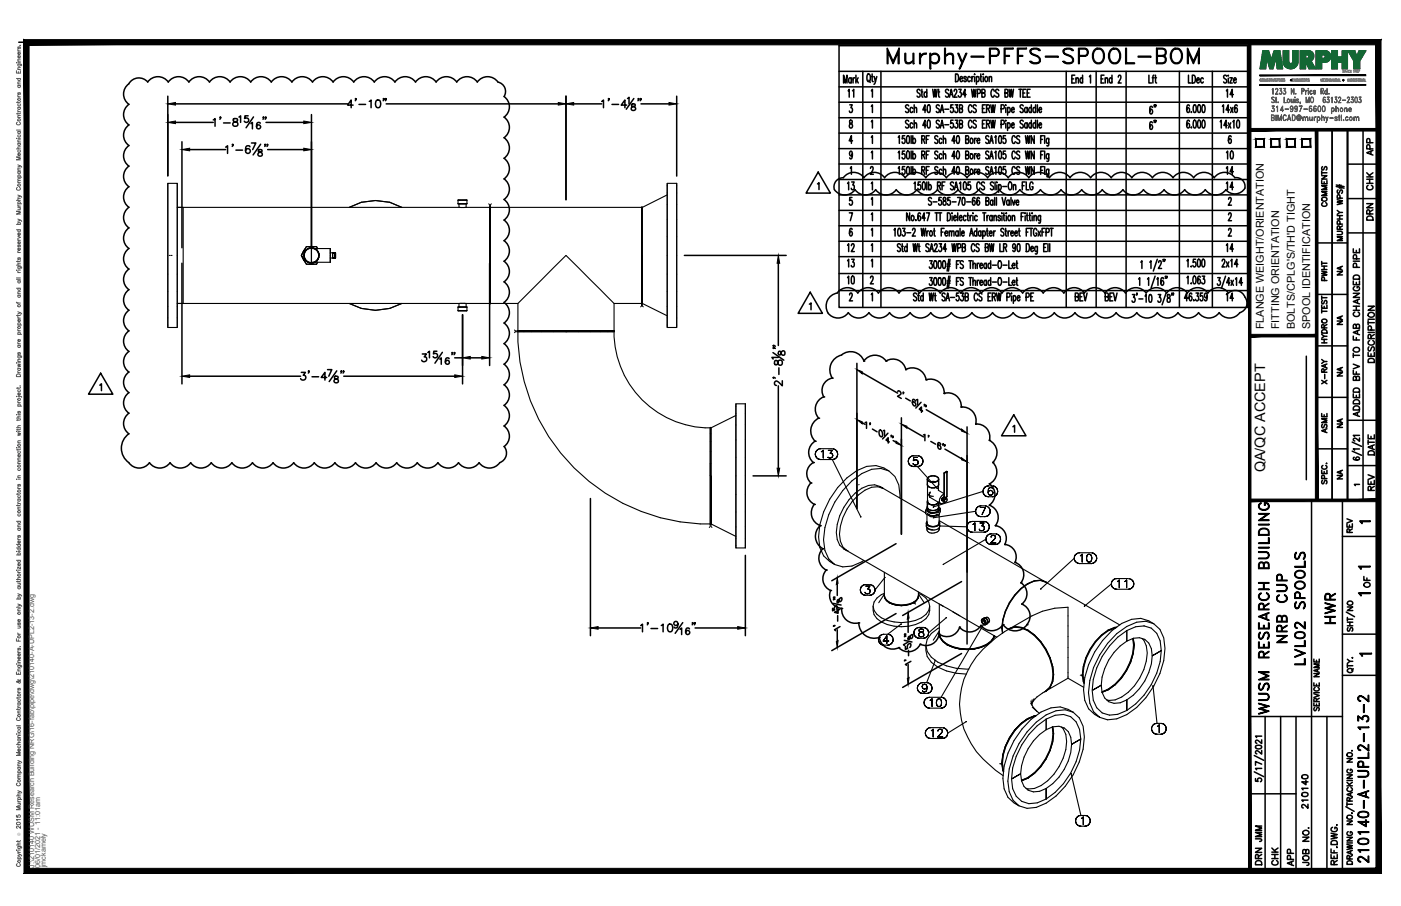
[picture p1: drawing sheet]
<svg xmlns="http://www.w3.org/2000/svg" width="432mm" height="279mm" viewBox="0 0 432 279" stroke-linecap="round" stroke-linejoin="round" font-family="sans-serif">
<defs><g id="words">
<text font-size="10.6" x="272.3" y="22.6">Murphy-PFFS-SPOOL-BOM</text>
<g font-size="6.6">
<text x="412.4" y="193.3" transform="rotate(-90 412.4 193.3)">HWR</text>
<text x="397.6" y="199.3" transform="rotate(-90 397.6 199.3)">NRB CUP</text>
<text x="403.2" y="206" transform="rotate(-90 403.2 206)">LVL02 SPOOLS</text>
<text x="391.9" y="221.5" transform="rotate(-90 391.9 221.5)">WUSM RESEARCH BUILDING</text>
<text x="422.6" y="267.1" transform="rotate(-90 422.6 267.1)">210140-A-UPL2-13-2</text>
</g>
<g font-size="5.3">
<text x="381" y="31" transform="rotate(-90 381 31)">14</text>
<text x="381" y="50.1" transform="rotate(-90 381 50.1)">10</text>
<text x="260" y="59.6">13</text>
<text x="381" y="55" transform="rotate(-90 381 55)">14</text>
<text x="381" y="59.6" transform="rotate(-90 381 59.6)">14</text>
<text x="260" y="78.7">12</text>
<text x="264.2" y="83.6" transform="rotate(-90 264.2 83.6)">13</text>
<text x="381" y="78.7" transform="rotate(-90 381 78.7)">14</text>
<text x="264.2" y="88.9" transform="rotate(-90 264.2 88.9)">10</text>
<text x="381" y="93.8" transform="rotate(-90 381 93.8)">14</text>
<text x="389.8" y="260.7" transform="rotate(-90 389.8 260.7)">JMM</text>
<text x="389.8" y="267.8" transform="rotate(-90 389.8 267.8)">DRN</text>
<text x="399.7" y="268.1" transform="rotate(-90 399.7 268.1)">APP</text>
</g>
<g font-size="4.9">
<text x="263.9" y="31" transform="rotate(-90 263.9 31)">11</text>
<text x="357" y="36.3" transform="rotate(-90 357 36.3)">6&quot;</text>
<text x="424" y="49" transform="rotate(-90 424 49)">APP</text>
<text x="424" y="59.6" transform="rotate(-90 424 59.6)">CHK</text>
<text x="409.9" y="64.9" transform="rotate(-90 409.9 64.9)">COMMENTS</text>
<text x="424" y="69.1" transform="rotate(-90 424 69.1)">DRN</text>
<text x="409.9" y="87.8" transform="rotate(-90 409.9 87.8)">PWHT</text>
<text x="424.4" y="112.9" transform="rotate(-90 424.4 112.9)">DESCRIPTION</text>
<text x="409.9" y="119.6" transform="rotate(-90 409.9 119.6)">X-RAY</text>
<text x="419.8" y="129.8" transform="rotate(-90 419.8 129.8)">ADDED BFV TO FAB CHANGED PIPE</text>
<text x="409.9" y="134.8" transform="rotate(-90 409.9 134.8)">ASME</text>
<text x="424.4" y="141.5" transform="rotate(-90 424.4 141.5)">DATE</text>
<text x="424.4" y="152.4" transform="rotate(-90 424.4 152.4)">REV</text>
<text x="417.7" y="165.5" transform="rotate(-90 417.7 165.5)">REV</text>
<text x="423" y="182.4" transform="rotate(-90 423 182.4)">OF</text>
<text x="403.9" y="250.5" transform="rotate(-90 403.9 250.5)">210140</text>
<text x="394.8" y="268.1" transform="rotate(-90 394.8 268.1)">CHK</text>
<text x="404.3" y="268.1" transform="rotate(-90 404.3 268.1)">JOB NO.</text>
</g>
<g font-size="4.4">
<text x="414.5" y="86.1" transform="rotate(-90 414.5 86.1)">NA</text>
<text x="414.5" y="101.2" transform="rotate(-90 414.5 101.2)">NA</text>
<text x="414.5" y="117.1" transform="rotate(-90 414.5 117.1)">NA</text>
<text x="414.5" y="133" transform="rotate(-90 414.5 133)">NA</text>
<text x="389.9" y="145.7" transform="rotate(-90 389.9 145.7)">QA/QC ACCEPT</text>
<text x="414.5" y="148.9" transform="rotate(-90 414.5 148.9)">NA</text>
</g>
<g font-size="3.5">
<text x="417.7" y="162.6">1</text>
<text x="417.3" y="176.7">1</text>
<text x="417.3" y="184.9">1</text>
<text x="417.7" y="203.6">1</text>
</g>
<g font-size="3.3">
<text x="389.5" y="101.5" transform="rotate(-90 389.5 101.5)">FLANGE WEIGHT/ORIENTATION</text>
<text x="394.3" y="101.5" transform="rotate(-90 394.3 101.5)">FITTING ORIENTATION</text>
<text x="399.1" y="101.5" transform="rotate(-90 399.1 101.5)">BOLTS/CPLG'S/TH'D TIGHT</text>
<text x="403.8" y="101.5" transform="rotate(-90 403.8 101.5)">SPOOL IDENTIFICATION</text>
</g>
<text font-size="3.1" x="416.3" y="151">1</text>
<g font-size="2.2" fill="#545454">
<text x="10.5" y="267.5" transform="rotate(-90 10.5 267.5)">J:\210140 WUSM Research Building NRG\16-fab\pipe\dwg\210140-A-UPL2-13-2.dwg</text>
<text x="12.4" y="267.5" transform="rotate(-90 12.4 267.5)">06/01/2021 - 11:01am</text>
<text x="14.1" y="267.4" transform="rotate(-90 14.1 267.4)">jmckamely</text>
</g>
<text font-size="1.3" fill="#545454" x="6.3" y="257.9" transform="rotate(-90 6.3 257.9)">Ó</text>
</g></defs>
<!-- layer: HP-HWR-PIPE -->
<g fill="none" stroke="#000" stroke-width=".31">
<path d="M150.6 62.9l.3 .2v.9M150.9 63.8v29.9M151.2 63.8v15v-15h-.3v29.9h.3v-14.9v14.9M151.5 62.9l-.3 .2v.9M197.7 63.8v15v-15h.3v15v-15M197.7 93.7v-14.9v14.9h.3v-14.9v14.9M197.7 93.6v.8l-.3 .2M198 93.6v.8l.3 .2M158.6 101.8l.2 .3h.8M159.5 102.1h.5h-.5v.2h29.9M159.5 102.3h14.9M159.6 102.3h-.8l-.2 .3"/>
<path d="M161.5 102.1h-1.5h1.5M163.9 102.1h-2.4h2.4M166.9 102.1h-3h3M170.6 102.1h-3.7h3.7M174.4 102.1h-3.8h3.8M174.4 102.3h.1M178.3 102.1h-3.9h3.9M181.9 102.1h-3.6h3.6M185 102.1h-3.1h3.1M187.4 102.1h-2.4h2.4M188.9 102.1h-1.5h1.5M189.4 102.1h-.5h.5v.2h-15"/>
<path d="M218.9 131.8v15v-15h.2v15v-15M218.9 161.7v-14.9v14.9h.2v-14.9v14.9M218.9 161.6v.8l-.3 .3M219.1 161.6v.8l.3 .3M322.4 179.5l.3 .3M272.5 183.5a3.2 3.2 0 0 0 2.7 2.7l1.2 .3h2.8M272.6 183.1a2.29 2.29 0 0 0 1.5 2.8l1.1 .5 2.6 .4M274.1 185.7h.1M281.5 185.9l-1.1 .4-2.6 .5M281.5 185.7h.1M281.5 185.9l.6 .4M281.5 185.7l.5 .3 .1-.2"/>
<path d="M283.1 183.1a1.81 1.81 0 0 1-.6 2.1 6.9 6.9 0 0 1-4.7 1.6M283.1 183.6a2.5 2.5 0 0 1-1.6 2.3M289.4 195.2a5.4 5.4 0 0 0 4.3 4.3l2.1 .5 2.3 .2 2.2-.2M289.5 194.8a3.8 3.8 0 0 0 2.5 4.1h-.1a13.7 13.7 0 0 0 12.3 0h-.1a4.4 4.4 0 0 0 2.4-2.8M292 198.7h.1M304.1 198.7h.1M308.8 193.7h.1M308.8 193.7a17.2 17.2 0 0 1 7.9-13.7v.1a5.5 5.5 0 0 1 5.7-.6 7 7 0 0 0-7.6 2.1 16.4 16.4 0 0 0-5.7 13.6M308.8 193.7l.1 1.6M309 193.7h.1M310.9 194l.3-.3-.4 .4M311.2 193.7a5.7 5.7 0 0 1 5.6 .7v-.1a17 17 0 0 1 6.9 8.5"/>
<path d="M311.3 193.8a6.9 6.9 0 0 1 7.5 2.1 19.5 19.5 0 0 1 5.7 9.6M316.7 194.4h.1M316.8 180.1h.1M341.7 194.4v.1M344.2 193.4l-2.7 .9a17.5 17.5 0 0 0-7.9 13.8l.5 2.7M349.3 196.8a16.4 16.4 0 0 1-7.6 15.9M349.4 198.9h.1M349.6 199h.1M322 213.3l.4-.1-.6 .2M324.4 205.5l.3 2.5-.3 2.2-.8 1.7-1.2 1.2M324.5 205.5a6.9 6.9 0 0 1-2.1 7.7M324.6 208.1h.1"/>
<path d="M324.7 208h.1M333.7 208h.1M333.7 208l-.8 .2M333.7 208.1h.1M333.8 208.1l-.4 .4M341.5 212.5h.1M341.7 212.7h.1M341.7 212.6l-2 .9 2-.8M343.6 211.1l-2.1 1.5-1.8 .8M308.8 235.3h.1M308.8 235.3l-.7 .2M308.9 235.4h.1"/>
<path d="M309 235.4l-.4 .4M316.7 239.8h.1M316.8 221.7v.1M318.7 238.4l-2 1.5-1.9 .8M319.4 220.7l-2.7 .9a16.7 16.7 0 0 0-7.7 16l.3 .6M324.4 224.2l.3 2.1-.3 2.5M324.4 228.8a16.7 16.7 0 0 1-9.5 12l1.9-.8M324.5 224.1l.3 2.2-.3 2.5M324.5 228.8a17.7 17.7 0 0 1-7.7 11.2M324.6 226.2h.1M324.8 226.3h.1M316.8 240h.1"/>
</g>
<g fill="none" stroke="#000" stroke-width=".34">
<path d="M51.7 56.5v44.5M54.6 56.5v44.5h-2.9v-44.5h2.9v44.5M205.6 56.5h3v44.5h-3zM205.6 56.5v44.5M208.6 56.5v44.5M52.2 78.8h.3M52.8 78.8h.2M93.2 78l-.3 .8 .3 .7-.3-.7zM93.2 79.5l1.2 2h3.2l.3-.6M93.4 79.7l.4 .8M93.5 78.8h.1h-.1M93.7 78.1v1.3"/>
<path d="M93.7 79.4a2.36 2.36 0 0 0 2.3 1.7 2.36 2.36 0 0 0 2.3-1.7M93.7 78.1a2.37 2.37 0 0 1 2.3-1.7 2.37 2.37 0 0 1 2.3 1.7M93.8 77l-.4 .8M95.6 76.1h.8M96.6 76.6a2.24 2.24 0 0 0-2.8 2.2 2.24 2.24 0 0 0 2.8 2.1M96.6 76.6l1.3 1M96.7 76.7h-.7v4.2v-4.2v4.2h.7M97.1 76.7h4.7M97.9 76.7l-.3-.6h-3.2l-1.2 1.9M97.9 77.6l.3 1.2v.6M98.2 79.4a2.41 2.41 0 0 1-1.6 1.5M98.3 78.1v1.3z"/>
<path d="M101.8 76.7v4.2M101.8 78h.7M101.8 79.6h.7M102.5 78h.7h-.7v1.6h.7v-1.6h.2h-.2h.2v1.6h-.9zM103.2 78h.2h-.2M103.2 79.6v-1.6v1.6M103.2 78h.2v1.6v-1.6v1.6h-.2zM103.4 79.6h-.2h.2M107.6 64a16.6 16.6 0 0 1 16.3 0M141.2 61.7v1.2M141.2 61.7h2.7M141.2 62.9h2.7"/>
<path d="M141.5 62.9v1.1h.5h1.7v-1.1M141.5 64h-86.9h1.9v29.6h-1.9h86.9M143.7 64h7.2M143.9 61.7v1.2M197.7 64h-46.5v7.3M205.6 60.1l-7.6 3.9M95.6 81.5h.8M97.1 80.9h4.7M107.6 93.6l3.8 1.5M111.4 95.1l4.3 .6 4.4-.6M123.9 93.6l-3.8 1.5M141.2 94.7v1.1"/>
<path d="M141.2 95.8h2.7M141.2 94.7h2.7M141.5 94.7v-1.1l.3-.1 1.9 .1v1.1M143.7 93.6h7.2M143.9 94.7v1.1M151.2 93.6h8.4M189.3 93.6h8.4M198 82.6v11l7.6 3.8M159.6 102.3a59 59 0 0 0 59.3 59.3M159.6 102.1v-8.5l14.8-14.8 14.9 14.8v8.5M189.3 102.3a29.5 29.5 0 0 0 29.6 29.6M226.8 124.5h2.9v44.5h-2.9z"/>
<path d="M226.8 128.1l-7.7 3.8M226.8 124.5v44.5M229.7 124.5v44.5M251.4 139.6l-.1 .5 .1-.5M251.6 139.1l-.2 .5 .2-.5M252 138.7l-.4 .4 .4-.4M252.4 138.5l-.4 .2 .4-.2M252.9 138.4l-.5 .1 .5-.1M252.9 138.4h3.6M253.1 139.3l.3-.1-.3 .1M253.4 139.2l.3-.3-.3 .3M253.7 138.9v2.4v-2.4"/>
<path d="M255.3 138.9h1.2h-1.2M255.8 139.8h.4h-.4M256.2 139.8l.2 .1-.2-.1M256.4 139.9h.1M256.5 138.9l-.7 .9 .7-.9M257 138.5l-.5-.1 .5 .1M257.5 138.7l-.5-.2 .5 .2M257.9 139.1l-.4-.4 .4 .4M258.1 139.6l-.2-.5 .2 .5M251.3 140.1l.1 .5-.1-.5M251.4 140.6l.2 .4-.2-.4M251.6 141l.4 .4-.4-.4"/>
<path d="M252 141.4l.4 .2-.4-.2M252.4 141.6l.5 .1-.5-.1M252.9 141.7h3.6M255.1 140.8l.2 .3zM255.3 141.1l.7 .2zM256.3 141.1l-.3 .2 .3-.2M256.5 140.9l-.2 .2 .2-.2M256.5 141.7l.5-.1-.5 .1M256.5 140l.2 .4-.2-.4M256.5 141.7l8.8 17.7M256.7 140.4l-.2 .5zM257 141.6l.5-.2-.5 .2"/>
<path d="M257.5 141.4l.4-.4-.4 .4M257.9 141l.2-.4-.2 .4M258.1 140.6l.1-.5-.1 .5M258.2 140.1l-.1-.5 .1 .5M264.8 149.4l-.1 .1M265.3 159.3h.1M271.2 150a6.9 6.9 0 0 0-7.6 2 18.1 18.1 0 0 0-5.8 12.2l.2 2.2 .8 1.7 1.3 1.2M271.2 150l.9 .6-1.6-.5a10.2 10.2 0 0 0-7.8 4.5 17.3 17.3 0 0 0-4 10.1l.3 2.2 .8 1.8 1.3 1.1-1-.5M271.2 150l14.1 8.2M272.1 150.6h.1M274 145.2l-2.5-.7-2.8 .2a22.5 22.5 0 0 0-13.3 14l-1.2 4-.4 3.7 .4 3.3 1.2 2.7 1.9 1.7a8.2 8.2 0 0 1-5-8.5 26 26 0 0 1 11.8-20.5 8.5 8.5 0 0 1 9.4-.2 8.5 8.5 0 0 1 3.8 8.7M279.9 142.2l.1 .5-.1-.5"/>
<path d="M280 141.7l-.1 .5 .1-.5M280 142.7l.2 .5-.2-.5M280.2 141.3l-.2 .4 .2-.4M280.2 143.2l.4 .4-.4-.4M280.6 140.9l-.4 .4 .4-.4M280.6 143.6l.5 .2-.5-.2M281.1 140.6l-.5 .3 .5-.3M281.1 143.8l.5 .1-.5-.1M281.5 143.2l-.1-.3 .1 .3M281.5 142.1l.1-.2-.1 .2M281.6 140.5l-.5 .1 .5-.1M281.6 143.9h1.2"/>
<path d="M281.6 140.5h1.2M281.6 141l-.1 1.1 .1-1.1M281.6 143.3l-.1-.1 .1 .1M281.6 141.9l.4-.1-.4 .1M282 143.4l-.4-.1 .4 .1M282 141.8h.3h-.3M282.3 143.4h-.3h.3M282.3 141.8l.3 .1-.3-.1M282.6 143.3l-.3 .1 .3-.1M282.6 141.9l.3 .2-.3-.2M282.8 141h-1.2h1.2M282.8 143.9l.5-.1-.5 .1"/>
<path d="M282.8 143.9l6 6.7M282.9 143.1l-.3 .2 .3-.2M282.9 142.1l.1 .4-.1-.4M283 142.5l-.1 .6zM283.3 140.6l-.5-.1 .5 .1M283.3 143.8l.5-.2-.5 .2M283.8 140.9l-.5-.3 .5 .3M283.8 143.6l.3-.4-.3 .4M284.1 141.3l-.3-.4 .3 .4M284.1 143.2l.3-.5-.3 .5M284.4 141.7l-.3-.4 .3 .4M284.4 142.7l.1-.5-.1 .5"/>
<path d="M284.5 142.2l-.1-.5 .1 .5M285.3 157.4l.8 .5a1.66 1.66 0 0 0 2 .3l1.1-.1 .6-1.4v1l-.6 1.3-1.1 .2a2.38 2.38 0 0 1-2.8-.8M285.7 158.7v3.1M285.7 157.1v.3M285.7 157.4a2.31 2.31 0 0 0 3.8-.3v.3M285.8 156.7l-.1 .7M285.8 147.7a2.01 2.01 0 0 0 3.5 0v1.8a2.01 2.01 0 0 1-3.5 0zM285.8 156.4l-.5 1v1l.1-.3M285.8 156.4v.3M285.8 154.7l.5 .7 .8 .2M285.8 156.3v1.1M285.8 156.7l.5 .5 .8 .2"/>
<path d="M285.8 149.2v.3M285.8 158.3a2.34 2.34 0 0 0 3.3 .3M285.9 154.4l-.1 2v-.2M285.9 147.7v4.4v-.3M285.9 149.5a1.96 1.96 0 0 0 3.3 0v1.8M285.9 154.7l.2 .5M285.9 154.7v1.7l.8 .9M285.9 157.1a1.96 1.96 0 0 0 3.3 0M285.9 147.7l.2 .5 .6 .4M285.9 154.5v2M285.9 154.5a1.41 1.41 0 0 0 2.1 1.1l.7-.2 .5-.5-.5 .5-.7 .2M285.9 154.5v.2"/>
<path d="M286.1 155.2l.6 .4M286.1 158.6l.3 .1M286.3 157.3h.1M286.4 158.7h.1M286.4 158.7l.3 .2M286.5 152.4v.7zM286.5 153.1l.2 .3M286.7 151.8l-.2 .6M286.7 148.6h1.7M287.1 146.8h1.3l.7 .4 .2 .5M287.1 155.7h.5M287.1 146.8l-.8 .2-.5 .7"/>
<path d="M287.1 155.6h.9M287.1 155.6l.5 .1M287.1 146.8l1.3 .1 .6 .4 .2 .4M287.1 146.8l-.7 .3-.5 .6M287.6 156.4h.1zM287.6 148.5l.7 .1M287.6 148.4l-.9 .2M287.6 148.5l-.8 .1M287.6 148.4l.8 .2M287.6 153.1l-1.2-.3-.5-.7v2.6M288 155.6l-.4 .1M288.4 148.6l.6-.4 .2-.5v1.8"/>
<path d="M288.7 158.7h.1M288.7 158.7l-1.6 .3M288.9 150.6h.1M288.8 157.3h.1M289.2 151.2l1.7 1M289.2 156.5v-1.6v1.5l-.2 .5-.6 .4-1.3 .1M289.3 156.3v1.1M289.3 155l-.9 .6-.8 .1M289.3 149.2v.3M289.3 155v1.4v-.2M289.3 156.7l.2 .4M289.5 158.6v3.2"/>
<path d="M289.7 157.6l.1 .1M289.8 156.7l-.5-.3-.2 .6-.7 .3-1.3 .1M290.2 154v.2zM290.2 154.2l.1 .1M290.3 154.3l.8 .5M290.3 154.3l.2 .1M290.6 153.4h.1M290.6 153.4l-.4 .6M290.8 153.3l.1 .1zM290.9 152.4a2.03 2.03 0 0 0-1.1 2.9l-3-1.9M290.9 145.9l.2 7.7-.4 .3v.5l-.1-.6 .3-.2zM290.9 145.9l.9-.5v7.7l-.3 .3"/>
<path d="M291.1 154.8l-.7 .5h-.6M291.3 154l-.7 .3M291.3 154l-.2 .8M291.3 153.6l.5 .2M291.5 153.4v.3M291.6 153.8l-.3 .2M291.6 153.8h.2M291.7 153.2v.6M291.8 145.4l-.7 .5M291.8 153.8v.7l-.6 .4M291.9 145.4l-.8 .5 .8-.5v7.7l-.4 .3v.4M300.7 157.7l.1 .5-.1-.5"/>
<path d="M300.7 157.7l-13.1 2h.1M300.8 157.2l-.1 .5 .1-.5M300.8 158.2l.2 .5-.2-.5M301 156.7l-.2 .5 .2-.5M301 158.7l.4 .3-.4-.3M301.4 156.3l-.4 .4 .4-.4M301.4 159l.4 .2-.4-.2M301.8 156.1l-.4 .2 .4-.2M301.8 159.2l.5 .1-.5-.1M302.1 156.5h1.6h-1.6M302.3 156l-.5 .1 .5-.1M302.3 159.3h1.2"/>
<path d="M302.3 156h1.2M303 151.5l.1 .5-.1-.5M303 151.5l-15.3 4.8M303.1 151l-.1 .5 .1-.5M303.1 152l.2 .5-.2-.5M303.3 150.6l-.2 .4 .2-.4M303.3 152.5l.3 .4-.3-.4M303.5 159.3l.5-.1-.5 .1M303.6 150.2l-.3 .4 .3-.4M303.6 152.9l.5 .2-.5-.2M303.7 156.5l-1.1 2.4 1.1-2.4M304 156.1l-.5-.1 .5 .1"/>
<path d="M304 159.2l.5-.2-.5 .2M304.1 149.9l-.5 .3 .5-.3M304.1 153.1l.6 .1-.6-.1M304.5 156.3l-.5-.2 .5 .2M304.5 159l.4-.3-.4 .3M304.6 151.4v.5v-.5M304.7 149.8l-.6 .1 .6-.1M304.7 150.8l-.1 .6 .1-.6M304.7 151.6v.8zM304.7 152.4l.2 .2-.2-.2M304.7 153.2h1.1M304.7 149.8h1.1"/>
<path d="M304.9 156.7l-.4-.4 .4 .4M304.9 158.7l.2-.5-.2 .5M304.9 150.4l-.2 .4 .2-.4M304.9 151.4l-.2 .2 .2-.2M304.9 152.6l.4 .1-.4-.1M305.1 157.2l-.2-.5 .2 .5M305.1 158.2l.1-.5-.1 .5M305.2 157.7l-.1-.5 .1 .5M305.3 150.4h-.4h.4M305.3 151.2l-.4 .2 .4-.2M305.3 152.7h.1M305.3 151.2h.1"/>
<path d="M305.3 152.7l.4-.1-.4 .1M305.5 150.4h-.2h.2M305.7 151.4l-.4-.2 .4 .2M305.7 152.6l.2-.2-.2 .2M305.8 150.4h-.3h.3M305.8 153.2l.6-.1-.6 .1M305.9 151.6l-.2-.2 .2 .2M305.9 150.7l-.1-.3 .1 .3M305.9 152.4l.1-.4-.1 .4M305.9 151.6l.1 .4zM306.4 149.9l-.6-.1 .6 .1M306.4 153.1l.4-.2-.4 .2"/>
<path d="M306.8 150.2l-.4-.3 .4 .3M306.8 152.9l.4-.4-.4 .4M307.2 150.6l-.4-.4 .4 .4M307.2 152.5l.2-.5-.2 .5M307.4 151l-.2-.4 .2 .4M307.4 152l.1-.5-.1 .5M307.5 151.5l-.1-.5 .1 .5M219.1 161.6v-10.9v10.9l7.7 3.8M260.1 169.3l30.5 17.6M266.2 172.8a8.9 8.9 0 0 1-8.9 1.3M272.6 176.5v7a3.3 3.3 0 0 0 2.6 2.7 7.8 7.8 0 0 0 7.2-1.1l.5-.8 .2-1.7M272.7 178.1l-3 3.8-.1-.5 .1 .5"/>
<path d="M285.6 162l-.1 .3M285.7 162.8a1.59 1.59 0 0 0 .7 1.5 1.59 1.59 0 0 0 1.7 0l.8-.3 .6-.7M285.7 160.8l-.2 .5M285.7 161v.6zM285.7 161.6a2.46 2.46 0 0 0 3.7 0M285.7 162.5l.9 .7 1 .2M285.7 163v.3M289.4 161.6v-.6l.1 .6M289.5 162.8v.5l-.1-.2M289.5 160.8l.1 .5M289.5 161.3l-.1 .3M289.5 160.6l32.3 18.7"/>
<path d="M289.5 162.2h.2zM289.6 162v.3M289.6 161.3a2.39 2.39 0 0 1-3.5 .9l-.6-.9a1.89 1.89 0 0 0 .6 1.9 1.89 1.89 0 0 0 2 .2l.5-.1a1.16 1.16 0 0 0 1-1.1M289.6 161.3v.9M289.7 162.2l8.3 .3M290.6 174.1h.2zM298 162.5l.1 .5-.1-.5M298.1 162l-.1 .5 .1-.5M298.1 163l.3 .4-.3-.4M298.4 161.5l-.3 .5 .3-.5M298.4 163.4l.3 .4-.3-.4M298.7 161.1l-.3 .4 .3-.4"/>
<path d="M298.7 163.8l.5 .3-.5-.3M299.2 160.9l-.5 .2 .5-.2M299.2 164.1h.5h-.5M299.7 160.8l-.5 .1 .5-.1M299.7 164.1h3.6M299.7 160.8h3.6M299.9 161.7l.2-.1-.2 .1M300.1 161.6l.4-.3-.4 .3M300.5 161.3v2.3v-2.3M301.8 163.2l.2 .4zM302 161.3h1.3h-1.3M302 163.6h.7z"/>
<path d="M302.6 162.2h.3h-.3M302.9 162.2l.3 .1-.3-.1M303.1 163.6h-.4h.4M303.2 162.3h.1M303.3 161.3l-.7 .9 .7-.9M303.3 163.3l-.2 .3 .2-.3M303.3 164.1h.5h-.5M303.3 162.4l.1 .4-.1-.4M303.4 162.8l-.1 .5zM303.8 160.9l-.5-.1 .5 .1M303.8 164.1l.4-.3-.4 .3M303.9 166.3v.5v-.5"/>
<path d="M303.9 166.3l-13.1 7.7M303.9 165.8v.5v-.5M303.9 166.8l.3 .4-.3-.4M304.2 165.3l-.3 .5 .3-.5M304.2 167.2l.4 .4-.4-.4M304.2 161.1l-.4-.2 .4 .2M304.2 163.8l.4-.4-.4 .4M304.6 164.9l-.4 .4 .4-.4M304.6 167.6l.4 .3-.4-.3M304.6 161.5l-.4-.4 .4 .4M304.6 163.4l.2-.4-.2 .4M304.8 162l-.2-.5 .2 .5"/>
<path d="M304.8 163l.1-.5-.1 .5M304.9 162.5l-.1-.5 .1 .5M305 164.7l-.4 .2 .4-.2M305 167.9h.5h-.5M305.3 167.5h1.6h-1.6M305.5 165.6h.1M305.5 165.6l.1-.3-.1 .3M305.5 164.6l-.5 .1 .5-.1M305.5 167.9h1.2M305.5 164.6h1.2M305.6 165.3h.1M305.7 165.2l.2-.1-.2 .1"/>
<path d="M305.9 165.1h.5h-.5M306.4 165.1l.2 .1-.2-.1M306.5 166.3l-1.2 1.2 1.2-1.2M306.6 165.2h.1M306.7 166l-.2 .3 .2-.3M306.7 165.3l.1 .3-.1-.3M306.7 167.9h.5h-.5M306.8 165.8l-.1 .2 .1-.2M306.8 165.6v.2v-.2M307.2 164.7l-.5-.1 .5 .1M307.2 167.9l.5-.3-.5 .3M307.7 164.9l-.5-.2 .5 .2"/>
<path d="M307.7 167.6l.4-.4-.4 .4M308.1 165.3l-.4-.4 .4 .4M308.1 167.2l.2-.4-.2 .4M308.3 165.8l-.2-.5 .2 .5M308.3 166.8l.1-.5-.1 .5M308.4 166.3l-.1-.5 .1 .5M322 179.4l.2 .1-1.6-.5a10.2 10.2 0 0 0-7.9 4.5 15.7 15.7 0 0 0-3.7 11.7M322.2 179.5l.1 .1M322.4 179.6l22.7 13.1M331.1 172.2l.1 .5-.1-.5M331.1 172.2l-10.3 9.4M331.2 171.6l-.1 .6 .1-.6"/>
<path d="M331.2 172.7l.2 .4-.2-.4M331.4 171.1l-.2 .5 .2-.5M331.4 173.1l.4 .4-.4-.4M331.8 170.8l-.4 .3 .4-.3M331.8 173.5l.5 .2-.5-.2M332.3 170.5l-.5 .3 .5-.3M332.3 173.7l.5 .1-.5-.1M332.8 170.5h-.5h.5M332.8 173.8h3.5M332.8 170.5h3.5M333 171.4l.2-.1-.2 .1M333.2 171.3l.3-.4-.3 .4"/>
<path d="M333.5 170.9v2.4v-2.4M334.9 172v.3v-.3M334.9 172.3l.1 .6-.1-.6M335 171.4l-.1 .6 .1-.6M335 172.9l.2 .3-.2-.3M335.2 171.1l-.2 .3 .2-.3M335.2 173.2l.4 .1-.4-.1M335.6 170.9l-.4 .2 .4-.2M335.6 173.3h.2h-.2M335.8 170.9h-.2h.2M335.8 173.3l.4-.1-.4 .1M336.2 171.1l-.4-.2 .4 .2"/>
<path d="M336.2 173.2l.2-.3-.2 .3M336.3 173.8l.5-.1-.5 .1M336.4 171.4l-.2-.3 .2 .3M336.4 172.9l.1-.6-.1 .6M336.4 171.4l.1 .9zM336.8 170.5h-.5h.5M336.8 173.7l.5-.2-.5 .2M337.3 170.8l-.5-.3 .5 .3M337.3 173.5l.4-.4-.4 .4M337.7 171.1l-.4-.3 .4 .3M337.7 173.1l.2-.4-.2 .4M337.9 171.6l-.2-.5 .2 .5"/>
<path d="M337.9 172.7l.1-.5-.1 .5M338 172.2l-.1-.6 .1 .6M342.6 179.6l-.1 .5 .1-.5M342.8 179.1l-.2 .5 .2-.5M343.2 178.7l-.4 .4 .4-.4M343.7 178.5l-.5 .2 .5-.2M344.2 178.4l-.5 .1 .5-.1M344.2 178.4h3.6M344.4 179.4l.2-.2-.2 .2M344.6 179.2l.4-.3-.4 .3M345 178.9v2.4v-2.4M346.7 179.4l.2-.2-.2 .2"/>
<path d="M346.9 179.2l.3-.3-.3 .3M347.2 178.9v2.4v-2.4M348.3 178.5l-.5-.1 .5 .1M348.7 178.7l-.4-.2 .4 .2M349.1 179.1l-.4-.4 .4 .4M349.4 179.6l-.3-.5 .3 .5M265.2 181.9v.5v-.5M265.2 181.4v.5v-.5M265.2 182.4l.3 .5-.3-.5M265.5 181l-.3 .4 .3-.4M265.5 182.9l.3 .4-.3-.4M265.8 180.6l-.3 .4 .3-.4"/>
<path d="M265.8 183.3l.5 .2-.5-.2M266.3 180.4l-.5 .2 .5-.2M266.3 183.5l.5 .1-.5-.1M266.6 182.7l.3 .3zM266.8 180.3l-.5 .1 .5-.1M266.8 183.6h1.2M266.8 180.3h1.2M266.9 180.7h1.2h-1.2M266.9 183l.6 .1zM267.4 181.6h.3h-.3M267.7 181.6l.3 .2-.3-.2M267.9 183l-.4 .1 .4-.1"/>
<path d="M268 181.8h.1M268 183.6l.5-.1-.5 .1M268.1 180.7l-.7 .9 .7-.9M268.1 182.8l-.2 .2 .2-.2M268.1 181.9l.1 .3-.1-.3M268.2 182.2l-.1 .6zM268.5 180.4l-.5-.1 .5 .1M268.5 183.5l.5-.2-.5 .2M269 180.6l-.5-.2 .5 .2M269 183.3l.4-.4-.4 .4M269.4 181l-.4-.4 .4 .4M269.4 182.9l.2-.5-.2 .5"/>
<path d="M269.6 181.4l-.2-.4 .2 .4M269.6 182.4l.1-.5-.1 .5M270.7 197.3l.1 .5-.1-.5M270.8 196.8l-.1 .5 .1-.5M270.8 197.8l.2 .4-.2-.4M271 196.3l-.2 .5 .2-.5M271 198.2l.4 .4-.4-.4M271.4 195.9l-.4 .4 .4-.4M271.4 198.6l.5 .3-.5-.3M271.9 195.7l-.5 .2 .5-.2M271.9 198.9l.5 .1-.5-.1M272.2 197.7h1.7h-1.7"/>
<path d="M272.4 195.6l-.5 .1 .5-.1M272.4 199h1.2M272.6 183.6a2.85 2.85 0 0 0 2.6 2.7l2.6 .5a5.9 5.9 0 0 1-5.1-2.3zM272.6 183a4.7 4.7 0 0 0-3.5 4.1 4.7 4.7 0 0 0 2.5 4.7 13.1 13.1 0 0 0 13.8-1l.8-1.2 .3-2.7M272.6 183.2l-1.8 2.7M273.3 196.1l-1.1 1.6 1.1-1.6M273.3 196.1v2.3v-2.3M273.6 199l.5-.1-.5 .1M274.1 195.7l-.5-.1 .5 .1M274.1 198.9l.5-.3-.5 .3M274.6 195.9l-.5-.2 .5 .2M274.6 198.6l.3-.4-.3 .4"/>
<path d="M274.9 196.3l-.3-.4 .3 .4M274.9 198.2l.3-.4-.3 .4M275.2 196.8l-.3-.5 .3 .5M275.2 197.8l.1-.5-.1 .5M275.3 197.3l-.1-.5 .1 .5M277.7 192.5l-4.1 3.1h-1.2M281.7 195.1l.1 .6-.1-.6M281.8 194.6l-.1 .5 .1-.5M281.8 195.7l.2 .5-.2-.5M282 194.2l-.2 .4 .2-.4M282 196.2l.3 .3-.3-.3M282.3 193.8l-.3 .4 .3-.4"/>
<path d="M282.3 196.5l.5 .3-.5-.3M282.8 193.6l-.5 .2 .5-.2M282.8 196.8h.6h-.6M283.1 183.6a2.85 2.85 0 0 1-2.7 2.7l-2.6 .5M283.1 183a3.9 3.9 0 0 1 3.3 3.4 3.9 3.9 0 0 1-2.4 4.1 13.6 13.6 0 0 1-12.4 0l-1.3-1-.9-1.3-.3-1.3M283.1 183.2l1.7 2.7M283.2 195.9v-.3v.3M283.2 195.6l.1-.3-.1 .3M283.3 196.1l-.1-.2 .1 .2M283.3 194.3v.2v-.2M283.3 194.5l.1 .3-.1-.3M283.3 195.3l.2-.2-.2 .2"/>
<path d="M283.4 193.5l-.6 .1 .6-.1M283.4 194.1l-.1 .2 .1-.2M283.4 196.2h.1M283.4 194.8l.2 .1-.2-.1M283.4 196.8h1.2M283.4 193.5h1.2M283.5 195.1l.3-.1-.3 .1M283.6 194.9l.4 .1-.4-.1M283.7 194l-.3 .1 .3-.1M283.7 196.4l-.3-.2 .3 .2M283.8 195l.5-.1-.5 .1M284 195l.4 .1-.4-.1"/>
<path d="M284.2 196.4h-.5h.5M284.2 194h-.5h.5M284.3 194.9l.2-.1-.2 .1M284.4 195.1l.2 .2-.2-.2M284.5 196.2l-.3 .2 .3-.2M284.5 194.1l-.3-.1 .3 .1M284.5 194.8l.1-.3-.1 .3M284.6 196.8h.5h-.5M284.6 196.1l-.1 .1 .1-.1M284.6 194.3l-.1-.2 .1 .2M284.6 195.3l.1 .3-.1-.3M284.6 194.5v-.2v.2"/>
<path d="M284.7 195.9l-.1 .2 .1-.2M284.7 195.6v.3v-.3M285.1 193.6l-.5-.1 .5 .1M285.1 196.8l.4-.3-.4 .3M285.4 199a6.8 6.8 0 0 0 3.6 5.2 18.6 18.6 0 0 0 9.6 2.1M285.5 193.8l-.4-.2 .4 .2M285.5 196.5l.4-.3-.4 .3M285.9 194.2l-.4-.4 .4 .4M285.9 196.2l.2-.5-.2 .5M286.1 194.6l-.2-.4 .2 .4M286.1 195.7l.1-.6-.1 .6M286.2 195.1l-.1-.5 .1 .5"/>
<path d="M289.5 195.4a5.2 5.2 0 0 0 4.3 4.2l2 .5a7.8 7.8 0 0 1-6-3.4zM289.5 193.6a6.6 6.6 0 0 0-4.2 5.9 6.6 6.6 0 0 0 3.7 6.2l2.7 1.2 3.1 .7 3 .3M289.5 186.3v8.9a5.2 5.2 0 0 0 4.3 4.3 12.4 12.4 0 0 0 11.6-1.8l1-1.7M289.5 195.3v.1M289.5 194.5l-1.9 2.9M289.8 186.4l.8 .5M290.6 186.9l5.2 3M291.6 190.5h.1M291.6 190.5l-5.4 4.6M293.8 188.8l13.4 7.7M302.3 199.6l1.8-.7-1.8 .7M302.7 191.2v.6"/>
<path d="M302.7 191.2a1.07 1.07 0 0 0 .8 1.4M302.7 190.9l.5 .1 .5 .5M302.9 191l-.2 .2M302.9 191l.3 .1M303.1 191.1l.7 1.2M303.2 190.7l-.5 .2a1.19 1.19 0 0 0 1 1.8M303.2 191.1l.6 1M303.2 191.1l.6 .9M303.3 190.6h.5M303.4 190.7a.95 .95 0 0 1 .8 1.5M303.7 191.6l-13.6 23.4h-3.6M303.8 192v.3"/>
<path d="M303.8 191.6l.1 .6-.2 .5M303.8 192.3l-.3 .3M303.8 190.6l.2-.2-1.1 .6M303.8 190.6a1.23 1.23 0 0 1 .5 1.7M303.7 191.5h.1M304 190.4a.95 .95 0 0 1 .8 1.4M304.1 198.9l1.3-1-1.3 1M304.2 192.4l-.5 .3M304.6 191.8h.2l-1.3 .8M305.4 197.9l.9-1.2-.9 1.2M306.3 196.7l.1-.7-.1 .7M311.3 193.8l-.1 .1"/>
<path d="M311.5 193.7l-.2 .1a6.9 6.9 0 0 1 7.5 2.1 16.3 16.3 0 0 1 5.6 14.3l-.8 1.7-1.2 1.2M311.6 193.6l6.4-3.7 3.3-1.4 3.8-.9 4.1-.3v21.9M320.8 181.6h.1M334.2 187l.1-.1zM342.5 180.1l.1 .5-.1-.5M342.5 180.1l-8.2 6.8M342.6 180.6l.2 .4-.2-.4M342.7 194.5l3-2.2a8.1 8.1 0 0 1 9.9 0l-2.4-.7-2.9 .3a20.7 20.7 0 0 0-11.4 10.1 21.1 21.1 0 0 0-3 14.9l1.1 2.6 1.9 1.7a8.1 8.1 0 0 1-4.9-8.5 25.9 25.9 0 0 1 8.7-18.2zM342.8 181l.4 .4-.4-.4M343.2 181.4l.5 .2-.5-.2M343.7 181.6l.5 .1-.5-.1M343.9 193.6a11 11 0 0 0-6.2 4.3 14.6 14.6 0 0 0-3.5 12.6"/>
<path d="M344.1 193.5a14 14 0 0 0-9.4 9.3 10.3 10.3 0 0 0-.5 7.9M344.2 181.7h3.6M347.3 194.5v3.2a4.7 4.7 0 0 1 7.6 2.4 16.3 16.3 0 0 1-7.6 15.7M347.3 194.5v3.2a17.1 17.1 0 0 0-7.9 13.6l.3 2.2M347.8 181.7l.5-.1-.5 .1M348.3 181.6l.4-.2-.4 .2M348.7 181.4l.4-.4-.4 .4M349.1 196.9a14.6 14.6 0 0 1-3.7 12.2l-1.8 2-2.1 1.4-1.8 .8M349.1 181l.3-.4-.3 .4M349.2 196.9l.3 2.1-.3 2.5 .3-2.5zM349.4 180.6v-.5v.5M349.4 180.1v-.5v.5"/>
<path d="M351.9 196.9a7 7 0 0 1 1.4 7 16.2 16.2 0 0 1-9.6 11.9l-1.9 .2-.8-.2M352.6 193h.1M352.6 193l2.2 .7 1.7 1.6 1.1 2.3a20.2 20.2 0 0 1-5 16.8l-2.6 2.7-2.7 2-2.8 1.2a5.7 5.7 0 0 1-7.5-4.4 20 20 0 0 1 5-16.7l2.5-2.7 2.8-2M352.6 193l-2.6 .3-2.7 1.2M355.6 192.3l1.9 1.8 1.2 2.6a20.8 20.8 0 0 1-3.1 14.9 20.7 20.7 0 0 1-11.4 10.1l-2.8 .3-2.5-.8M282.7 212.2l.1 .5-.1-.5M282.8 211.7l-.1 .5 .1-.5M282.8 212.7l.3 .5-.3-.5M283.1 211.2l-.3 .5 .3-.5M283.1 213.2l.3 .4-.3-.4M283.4 210.8l-.3 .4 .3-.4M283.4 213.6l.5 .2-.5-.2"/>
<path d="M283.9 210.6l-.5 .2 .5-.2M283.9 213.8l.5 .1-.5-.1M284.2 211.8h.1M284.2 211.7l.1-.3-.1 .3M284.3 212.2l-.1-.4 .1 .4M284.3 211.4l.3-.3-.3 .3M284.4 210.5l-.5 .1 .5-.1M284.4 213.3l-.1-.3 .1 .3M284.4 213.9h1.2M284.6 212.4l-.3-.2 .3 .2M284.6 211.1l.3-.1-.3 .1M284.8 213.4l-.4-.1 .4 .1"/>
<path d="M284.8 216.7l.1 .5-.1-.5M284.9 212.5l-.3-.1 .3 .1M284.9 211h.1M284.9 216.2l-.1 .5 .1-.5M284.9 217.2l.2 .5-.2-.5M285 213.4h-.2h.2M285 212.5h.1M285 211l.4 .1-.4-.1M285.1 215.7l-.2 .5 .2-.5M285.1 217.7l.4 .3-.4-.3M285.4 212.4l-.4 .1 .4-.1M285.4 213.3l-.4 .1 .4-.1"/>
<path d="M285.4 211.1l.2 .3-.2-.3M285.5 215.3l-.4 .4 .4-.4M285.5 218l.5 .3-.5-.3M285.6 212.2l-.2 .2 .2-.2M285.6 212.9l-.2 .4 .2-.4M285.6 211.4v.8zM285.6 213.9l.5-.1-.5 .1M285.7 212.4l-.1 .5 .1-.5M285.7 211.8v.6v-.6M286 215.1l-.5 .2 .5-.2M286 218.3l.5 .1-.5-.1M286.1 210.6l-.5-.1 .5 .1"/>
<path d="M286.1 213.8l.5-.2-.5 .2M286.5 215l-.5 .1 .5-.1M286.5 218.4h3.6M286.6 210.8l-.5-.2 .5 .2M286.6 213.6l.4-.4-.4 .4M286.7 216l.2-.2-.2 .2M286.9 215.8l.4-.3-.4 .3M287 211.2l-.4-.4 .4 .4M287 213.2l.2-.5-.2 .5M287.2 211.7l-.2-.5 .2 .5M287.2 212.7l.1-.5-.1 .5M287.3 212.2l-.1-.5 .1 .5"/>
<path d="M287.3 215.5v2.4v-2.4M288.2 203.7l-2.6 6.8h-1.2M288.2 203.7h.1M288.6 216.5v.4v-.4M288.6 216.9l.1 .6-.1-.6M288.7 216l-.1 .5 .1-.5M288.7 217.5l.3 .3-.3-.3M289 215.6l-.3 .4 .3-.4M289 217.8l.3 .1-.3-.1M289.3 215.5l-.3 .1 .3-.1M289.3 217.9h.2h-.2M289.5 215.5h-.2h.2"/>
<path d="M289.5 217.9l.3-.1-.3 .1M289.8 215.6l-.3-.1 .3 .1M289.8 217.8l.3-.3-.3 .3M290.1 218.4l.5-.1-.5 .1M290.1 216l-.3-.4 .3 .4M290.1 217.5l.1-.6-.1 .6M290.1 216l.1 .9zM290.6 215.1l-.5-.1 .5 .1M290.6 218.3l.4-.3-.4 .3M291 215.3l-.4-.2 .4 .2M291 218l.4-.3-.4 .3M291.4 215.7l-.4-.4 .4 .4"/>
<path d="M291.4 217.7l.3-.5-.3 .5M291.7 216.2l-.3-.5 .3 .5M291.7 217.2v-.5v.5M291.7 216.7v-.5v.5M295.8 200.1l2.3 .2 2.2-.2-2.2 .2zM300.3 200.1l2-.5-2 .5M317.7 216.9l1.9 2.5M317.7 216.2l.4 1.3M318.1 215.8l-.1 1.4 .1-.4M318.2 218.1l1.4 1.3M318.7 215.5l-.6 1.3M319.6 219.4l.8 .5"/>
<path d="M319.6 214.9l1.7-1.2a5.5 5.5 0 0 0 3.3-5.6 17.6 17.6 0 0 0-7.9-13.6 5.6 5.6 0 0 0-7.1 .3 30.6 30.6 0 0 0-12.5 14.7 23.7 23.7 0 0 0 7.4 26l2.4 2.1 2.3 1.6M319.7 214.8l-1.6 2M322.3 213.1h.1M322.6 213l-.2 .1M329.2 209.2l4.8 2.7M329.2 209.2l-6.5 3.7M330.8 219.7l1.8 1.7 1.2 2.6a21.1 21.1 0 0 1-3 14.9 21.1 21.1 0 0 1-11.4 10.1l-2.8 .3-2.5-.8M339.4 211.3l-2.8 1.6 2.8-1.6M339.7 213.5a4.2 4.2 0 0 0 5.6 3.2l2-.9M347.3 215.8v3.3v-3.3M349.2 201.5a16.3 16.3 0 0 1-9.5 12M355.1 202.3l2.8-1.7-2.8 1.7"/>
<path d="M355.4 211.4v.2zM355.4 211.6l1.2 11.5M285.2 226.1l.1 .5-.1-.5M285.3 225.6l-.1 .5 .1-.5M285.3 226.6l.2 .5-.2-.5M285.5 225.1l-.2 .5 .2-.5M285.5 227.1l.4 .3-.4-.3M285.9 224.7l-.4 .4 .4-.4M285.9 227.4l.4 .3-.4-.3M286.3 224.5l-.4 .2 .4-.2M286.3 227.7h.5h-.5M286.8 224.4l-.5 .1 .5-.1"/>
<path d="M286.8 227.7h3.6M286.8 224.4h3.6M287 225.3l.3-.1-.3 .1M287.3 225.2l.3-.3-.3 .3M287.6 224.9v2.4v-2.4M289 227.3h1.6h-1.6M289.1 225.5h.1M289.1 225.3l.1-.2-.1 .2M289.2 225.1l.1-.1-.1 .1M289.3 225l.2-.1-.2 .1M289.5 224.9h.5h-.5M290 224.9l.2 .1-.2-.1"/>
<path d="M290.1 226.1l-1.1 1.2 1.1-1.2M290.2 225l.2 .1-.2-.1M290.4 225.8l-.3 .3 .3-.3M290.4 225.1v.2v-.2M290.4 225.6v.2v-.2M290.4 227.7h.5h-.5M290.4 225.3v.3v-.3M290.9 224.5l-.5-.1 .5 .1M290.9 227.7l.5-.3-.5 .3M291.4 224.7l-.5-.2 .5 .2M291.4 227.4l.4-.3-.4 .3M291.8 225.1l-.4-.4 .4 .4"/>
<path d="M291.8 227.1l.2-.5-.2 .5M292 225.6l-.2-.5 .2 .5M292 226.6l.1-.5-.1 .5M292.1 226.1l-.1-.5 .1 .5M297.8 222.5h.1M297.8 222.6l-5.7 3.5M312.7 225.2a17.3 17.3 0 0 0-3.9 10.1l.5 2.7a10.3 10.3 0 0 1 .6-7.8l1.2-2.6zM312.7 225.2l1.9-2-1.9 2M314.6 238.6l-2.8 1.6 2.8-1.6M314.6 223.2l2.1-1.5-2.1 1.5M317.8 221.8l3.1-2.2a8.2 8.2 0 0 1 9.9 .1l-2.5-.8-2.8 .3a21.1 21.1 0 0 0-11.4 10.1 21.1 21.1 0 0 0-3 14.9l1.1 2.6 1.9 1.7a8.1 8.1 0 0 1-5-8.5 25.9 25.9 0 0 1 8.7-18.2zM319.1 220.9a11 11 0 0 0-6.2 4.3 14.6 14.6 0 0 0-3.6 12.6"/>
<path d="M319.3 220.8l-2.6 .9M319.7 223.8l2.7-2 2.8-1.2a5.7 5.7 0 0 1 7.5 4.3 20.2 20.2 0 0 1-4.9 16.8l-2.6 2.7-2.8 2-2.7 1.2a5.8 5.8 0 0 1-7.6-4.4 18.9 18.9 0 0 1 2.8-13.5l2.2-3.2zM322.4 221.8v3.2a4.7 4.7 0 0 1 7.6 2.4 16.1 16.1 0 0 1-7.6 15.7M322.4 221.8v3.2a17.4 17.4 0 0 0-7.8 13.6l.3 2.2M324.3 224.2a16.2 16.2 0 0 1-7.6 15.6l-1.9 .8M324.4 224.2a16.3 16.3 0 0 1-7.6 15.7l-2 .9M327.1 224.2l.6 .5a10.1 10.1 0 0 1 0 9.1 15.9 15.9 0 0 1-8.9 9.3l-1.9 .2-.7-.2M330.1 238.5v.2zM330.1 238.7l3 12.8M330.3 229.6l2.8-1.7-2.8 1.7M354.9 224.7l.1 .5-.1-.5M355 224.2l-.1 .5 .1-.5"/>
<path d="M355 225.2l.2 .5-.2-.5M355.2 223.8l-.2 .4 .2-.4M355.2 225.7l.4 .4-.4-.4M355.6 223.4l-.4 .4 .4-.4M355.6 226.1l.5 .2-.5-.2M356.1 223.2l-.5 .2 .5-.2M356.1 226.3l.5 .1-.5-.1M356.6 223.1l-.5 .1 .5-.1M356.6 226.4h1.2M356.6 223.1h1.2M356.7 224l.2-.1-.2 .1M356.9 223.9l.4-.4-.4 .4"/>
<path d="M357.3 223.5v2.4v-2.4M357.8 226.4l.5-.1-.5 .1M358.3 223.2l-.5-.1 .5 .1M358.3 226.3l.5-.2-.5 .2M358.8 223.4l-.5-.2 .5 .2M358.8 226.1l.3-.4-.3 .4M359.1 223.8l-.3-.4 .3 .4M359.1 225.7l.3-.5-.3 .5M359.4 224.2l-.3-.4 .3 .4M359.4 225.2v-.5v.5M359.4 224.7v-.5v.5M314.9 240.8a4.2 4.2 0 0 0 5.5 3.2l2-.9"/>
<path d="M322.4 243.1v3.3v-3.3M331.5 253.1l.1 .5-.1-.5M331.6 252.6l-.1 .5 .1-.5M331.6 253.6l.2 .5-.2-.5M331.8 252.2l-.2 .4 .2-.4M331.8 254.1l.4 .4-.4-.4M332.2 251.8l-.4 .4 .4-.4M332.2 254.5l.4 .2-.4-.2M332.6 251.5l-.4 .3 .4-.3M332.6 254.7l.5 .1-.5-.1M333.1 251.5h-.5h.5M333.1 254.8h1.2"/>
<path d="M333.1 251.5h1.2M333.3 252.4l.2-.1-.2 .1M333.5 252.3l.4-.3-.4 .3M333.9 252v2.3v-2.3M334.3 254.8l.6-.1-.6 .1M334.9 251.5h-.6h.6M334.9 254.7l.5-.2-.5 .2M335.4 251.8l-.5-.3 .5 .3M335.4 254.5l.3-.4-.3 .4M335.7 252.2l-.3-.4 .3 .4M335.7 254.1l.2-.5-.2 .5M335.9 252.6l-.2-.4 .2 .4"/>
<path d="M335.9 253.6l.1-.5-.1 .5M336 253.1l-.1-.5 .1 .5"/>
</g>
<g fill="#000">
<circle cx="290.9" cy="153.4" r=".17"/>
<circle cx="261.1" cy="169.8" r=".17"/>
</g>
<!-- layer: PS-BDR -->
<g fill="#000" stroke="#000" stroke-width=".31">
<path d="M388.3 26.1v.2l32.6-.2zM388.3 26.3l32.6-.2v.2z"/>
<path d="M388.3 23.1v.3l32.6-.3zM388.3 23.4l32.6-.3v.3z"/>
<path d="M7.4 12.2v257.2l1.6-1.6zM7.4 12.2l1.6 1.6v254zM7.4 12.2l1.6 1.6 416.6-1.6zM9 13.8l416.6-1.6-1.5 1.6zM425.6 12.2l-1.5 1.6 1.5 255.6zM424.1 13.8l1.5 255.6-1.5-1.6zM7.4 269.4h418.2l-1.5-1.6zM9 267.8h415.1l-416.7 1.6z"/>
</g>
<!-- layer: PS-BDR-T -->
<g fill="none" stroke="#000" stroke-width=".47">
<path d="M415.3 40v114.3h-4.7v-114.2v114.2h-4.8v-114.2M387 42.9h2.6v2.4h-2.6zM391.8 42.9h2.6v2.4h-2.6zM396.6 42.9h2.5v2.4h-2.5zM401.3 42.9h2.6v2.4h-2.6zM411.8 57.5l2.5 .5M411.8 57.1l2.5 .5M412.4 58.6l-.3 .3 .3 .7 .4-.1 .4-.9 .5 .1 .1 .6-.3 .3M412.8 57v1M413.3 57.1v1M405.8 74.9h9.5M412.1 71.3h1.2l.5 .5-.1 .4-.4 .2h-1.2"/>
<path d="M412.1 61.6l1.7 .4-1.7 .3 1.7 .4-1.7 .4M412.1 67.5h1.7M412.1 66.5h1.7M412.1 64.9l.8 .6M412.9 70.7l-.1-.9-.4-.1-.3 .3v.7h1.7M412.9 66.5v1M413 69.1l-.1-.9-.5-.1-.3 .3v.7h1.7M413 61.1l-.1-.9-.5-.1-.3 .3v.7h1.7M413.8 73h-1.7l1.7 .6-1.7 .6h1.7M413.8 65.5h-.9l-.8 .6M413.8 69.7l-.9 .5M405.8 90.8h9.5"/>
<path d="M407.4 94.1v1h1.6v-1M407.4 96h1.6M407.4 91.3v1.1M407.4 95.4v1.1M407.4 91.8h1.6M407.4 98.7a.74 .74 0 0 1 1.1-.3 .74 .74 0 0 1 .2 1.1 .76 .76 0 0 1-.9 .1 .76 .76 0 0 1-.4-.9zM407.6 92.7l-.2 .3v.6h.6l.3-.8 .4-.1 .3 .3-.3 .7M408.1 94.5v.6M402.6 109.8v38.1M405.8 106.7h9.5M407.4 105.7h1.6M407.4 104.7h1.6"/>
<path d="M407.4 103.1l.7 .6M407.4 102a.9 .9 0 0 1 1.6 .2v.5h-1.6zM408.1 101.1l-.1-.9-.3-.1-.3 .3v.7h1.6M408.1 104.7v1M409 103.7h-.9l-.7 .6M409 100.1l-.9 .5M405.8 122.5h9.5M405.8 138.4h9.5M407.4 145v1h1.6v-1M407.6 148.2l-.2 .3 .2 .7 .4-.2 .4-.8 .5 .1 .1 .5-.3 .4M407.7 143.5a.59 .59 0 0 0-.3 .7 .59 .59 0 0 0 .6 .5h.4a.59 .59 0 0 0 .6-.5 .59 .59 0 0 0-.4-.7M408.1 145.4v.6"/>
<path d="M408.2 147.6l-.1-.9-.4-.2-.3 .4v.7h1.6M408.8 142.9h.2z"/>
</g>
<!-- layer: PS-DIM -->
<path d="M5.8 13h419" fill="none" stroke="#000" stroke-width=".47"/>
<!-- layer: 0 -->
<g fill="none" stroke="#000" stroke-width=".47">
<path d="M415.3 40v114.3M420.1 40v114.3M415.3 50.6h9.5M415.3 61.2h9.5M415.3 71.8h9.5M415.3 129.6h9.5M415.3 143.6h9.5M386.6 238l2.9 1.5M386.6 233l2.9 1.5M387 230l1-.2 .7 .2 .2 .3a1.01 1.01 0 0 1-1 .7 1.01 1.01 0 0 1-.9-.7zM388.9 237h-1.9l.3 .4M388.9 235.7l-1.9-.8v1.1"/>
<path d="M388.9 231.4v1.2l-1.6-1.1-.3 .7 .4 .3M388.9 228.2v1.1l-1.6-1.1-.3 .7 .4 .3M388.9 227h-1.9l.3 .4M387 240.1v.8l.8 .1a.62 .62 0 0 1 0-.9 .62 .62 0 0 1 .9 .1 .62 .62 0 0 1-.2 .9"/>
</g>
<g fill="#000" stroke="#000" stroke-width=".31">
<path d="M384.8 13l.8 255.6v-255.6zM384.8 13l.8 255.6h-.8z"/>
<path d="M385.2 39.6v.8l39.6-.8zM385.2 40.4l39.6-.8v.8z"/>
<path d="M424.5 40l.8 114.3v-114.3zM424.5 40l.8 114.3h-.8z"/>
<path d="M385.2 153.9v.8l39.6-.8zM385.2 154.7l39.6-.8v.8z"/>
</g>
<!-- layer: PS-BOM -->
<g fill="none" stroke="#000" stroke-width=".47">
<path d="M258.6 14.1h125.9v80.7h-125.9zM39.7 25.8a3.9 3.9 0 0 0 0 6.4 3.9 3.9 0 0 0 0 6.3 3.9 3.9 0 0 0 0 6.4 3.9 3.9 0 0 0 0 6.3 3.9 3.9 0 0 0 0 6.4 3.9 3.9 0 0 0 0 6.3 3.9 3.9 0 0 0 0 6.4 3.9 3.9 0 0 0 0 6.3M51.7 29.7v24.5M54.1 32h53M54.1 37.7h11.6M65.7 37l.6-.4v2.3M68 36.2h-.2h.2l-.2 .6M68.9 37.9h2M72 36.6v.7l.6 .3a.68 .68 0 0 1 .7 .6 .68 .68 0 0 1-.5 .7l-.9-.2a.88 .88 0 0 1 .1-1 .88 .88 0 0 1 .9-.2l.3-.6a.97 .97 0 0 0-1.2-.3zM73.6 36.1l.6-.4v2M76.5 35.7h-1l-.1 .9a.73 .73 0 0 1 1.1-.1 .73 .73 0 0 1-.1 1.1 .73 .73 0 0 1-1.1-.2M77.3 38.1l.5-.4v2"/>
<path d="M78.1 36.1l-2.3 3.3M80.2 38l-.1-.2a.98 .98 0 0 0-1.2 .7 .98 .98 0 0 0 .8 1.2 .62 .62 0 0 0 .6-.5 .62 .62 0 0 0-.6-.7 .62 .62 0 0 0-.6 .6M81.3 36.2h-.2h.2l-.2 .6M82 36.2h-.3h.3l-.3 .6M82 37.7h11.6M96 35.3v41.1M108.8 32.4h-1.7l1.1-1.6v2.4M109.7 30.5h-.2h.2l-.2 .6M110.6 32.2h2.1M113.8 31.3l.6-.5v2.4M116.1 30.9a.83 .83 0 0 1 1.1 .4 1.12 1.12 0 0 1 .1 1.3 1.12 1.12 0 0 1-1.2 .5 1.85 1.85 0 0 1 0-2.2zM118.3 30.5h-.2h.2l-.2 .6"/>
<path d="M119 30.5h-.2h.2l-.2 .6M119 32h53.1M134.4 25.3a3.9 3.9 0 0 0-6.3 0 3.9 3.9 0 0 0-6.4 0 3.9 3.9 0 0 0-6.3 0 3.9 3.9 0 0 0-6.4 0 3.9 3.9 0 0 0-6.3 0 3.9 3.9 0 0 0-6.4 0 3.9 3.9 0 0 0-6.3 0 3.9 3.9 0 0 0-6.4 0 3.9 3.9 0 0 0-6.3 0 3.9 3.9 0 0 0-6.4 0 3.9 3.9 0 0 0-6.3 0 3.9 3.9 0 0 0-6.4 0 3.9 3.9 0 0 0-6.3 0 3.9 3.9 0 0 0-6.4 0 3.6 3.6 0 0 0-5.8 .5M134.4 25.3a3.9 3.9 0 0 1 6.4 0 3.9 3.9 0 0 1 6.3 0 3.9 3.9 0 0 1 6.4 0M153.5 25.3a2.93 2.93 0 0 1 1.8 4.5 3.9 3.9 0 0 1 0 6.3 3.9 3.9 0 0 1 0 6.4 3.9 3.9 0 0 1 0 6.3 3.9 3.9 0 0 1 0 6.4 3.9 3.9 0 0 1 0 6.3 3.9 3.9 0 0 1 0 6.4 3.9 3.9 0 0 1 0 6.3 3.9 3.9 0 0 1 0 6.4 3.9 3.9 0 0 1 0 6.3 3.9 3.9 0 0 1 0 6.4 3.9 3.9 0 0 1 0 6.3 3.9 3.9 0 0 1 0 6.4 3.9 3.9 0 0 1 0 6.3 3.9 3.9 0 0 1 0 6.4 3.9 3.9 0 0 1 0 6.3M174.4 29.7v31.9M176.8 32h8.6M185.4 31.3l.6-.5v2.4M187.7 30.5h-.2h.2l-.2 .6M188.6 32.2h2.1M193.2 32.4h-1.7l1.1-1.6v2.4M193.4 30.4l.5-.4v2"/>
<path d="M194.7 32.1v.6a.82 .82 0 0 1 1 .3 .82 .82 0 0 1 0 .9l-.7 .2-.4-.2v-.7l1.2-.7-.1-.4zM195.4 30.4l-2.4 3.3M196.9 30.5h-.3h.3l-.3 .6M197.6 30.5h-.3h.3l-.3 .6M197.6 32h8.6M208.6 29.7v24.6M258.6 22h125.9M258.6 26.8h125.9M258.6 31.5h125.9M258.6 36.3h125.9M260 25.6v-2.4l.5 2.4 .6-2.4v2.4M261.9 32.3h.8l-.5 .9a.72 .72 0 0 1 .5 .9 .72 .72 0 0 1-.8 .5l-.1-.4"/>
<path d="M261.9 37.2v.7a.81 .81 0 0 1 .8 .7 .81 .81 0 0 1-.6 .9 .9 .9 0 0 1-.3-1 .9 .9 0 0 1 .8-.6v-.7zM262.4 24.3l-.3-.3a.88 .88 0 0 0-.5 .8 .88 .88 0 0 0 .5 .8l.3-.3M262.4 24v1.6M262.9 24v1.6M263.5 24l-.4 .1-.2 .6M263.8 23.2v2.4M264.1 24.7l.4 .9M264.5 24l-.7 1.1M265.9 22v72.8M267.6 22.8a1.4 1.4 0 0 1 .4 2.3l-.1 .1a1.37 1.37 0 0 1-.5-2.3zM267.8 24.8l.4 .6M268.5 28l.4-.5v2.5"/>
<path d="M268.5 32.8l.4-.5v2.4M268.5 37.5l.4-.4v2.4M268.6 23.6h.5M271.5 22v72.8M280.1 32.7a.52 .52 0 0 0-.9-.2 .52 .52 0 0 0 .2 .8l.5 .4 .2 .7-.4 .3-.6-.3M280.1 37.4a.53 .53 0 0 0-.9-.1 .53 .53 0 0 0 .2 .8l.6 .5a.6 .6 0 0 1-.3 .9l-.6-.4M281.3 33.5l-.1-.3a.77 .77 0 0 0-.8 .6 .77 .77 0 0 0 .4 .9l.5-.3M281.3 38.2l-.3-.3a.88 .88 0 0 0-.5 .8 .88 .88 0 0 0 .5 .8l.3-.4M281.8 33.6l.3-.5 .3 .1 .1 1.5M281.8 38.3l.3-.4 .3 .1 .1 1.5M281.8 32.3v2.4M281.8 37.1v2.4"/>
<path d="M283.6 27.9a.53 .53 0 0 0-.9-.2 .53 .53 0 0 0 .2 .9l.6 .4 .1 .6a.48 .48 0 0 1-.5 .4 .48 .48 0 0 1-.5-.4M283.9 28.3h.5M284.1 27.5v2l.4 .5M285.4 33.9h-1l.7-1.6v2.4M285.4 38.7h-1l.7-1.6v2.4M285.7 28.7l-.3-.4a.86 .86 0 0 0-.6 .9 .86 .86 0 0 0 .6 .8l.3-.4M285.7 27.5v2.5M286 32.5l.3-.2 .4 .5v1.4l-.2 .4-.3 .1a2.1 2.1 0 0 1-.2-2.2zM286 37.2l.3-.1 .4 .4v1.5l-.5 .5a2.16 2.16 0 0 1-.2-2.3zM287.5 27.5l.3 2.5 .3-2.5 .4 2.5 .3-2.5M289.1 28.3h.5M289.3 27.5v2l.3 .5"/>
<path d="M289.5 32.7a.52 .52 0 0 0-.8-.2 .52 .52 0 0 0 .1 .8l.4 .3a.6 .6 0 0 1 .3 .8 .6 .6 0 0 1-.8 .2l-.1-.2M289.5 37.4a.53 .53 0 0 0-.9-.1 .53 .53 0 0 0 .2 .8l.7 .5v.5a.48 .48 0 0 1-.5 .4 .48 .48 0 0 1-.4-.4M289.8 34.7l.6-2.4 .5 2.4M289.8 39.5l.6-2.4 .5 2.4M290 33.9h.7M290 38.7h.7M291.2 33.7h1.2M291.2 38.5h1.2M292.4 27.9a.54 .54 0 0 0-.9-.2 .54 .54 0 0 0 .2 .9l.6 .4a.6 .6 0 0 1-.3 1l-.6-.4M292.6 30l.6-2.5 .5 2.5M292.8 29.2h.7M293.7 32.3h-.6v.9a.77 .77 0 0 1 .9 .6 .77 .77 0 0 1-.6 .9l-.3-.1-.2-.4"/>
<path d="M293.7 37.1h-.6v.9a.75 .75 0 0 1 .9 .4 .75 .75 0 0 1-.3 1l-.4 .1-.4-.5M294.1 28.1l.2-.6h.3l.3 .5a2.58 2.58 0 0 1-.9 2h1M294.4 32.3h.8l-.4 .9a.72 .72 0 0 1 .4 .9 .72 .72 0 0 1-.8 .5l-.1-.4M294.4 37.1h.8l-.4 .9a.78 .78 0 0 1 .4 .8 .78 .78 0 0 1-.6 .7l-.3-.5M295.5 27.5h.7l-.3 1a.78 .78 0 0 1 .4 .8 .78 .78 0 0 1-.6 .7l-.4-.5M295.7 33.5l.8-.2v-.8l-.8-.2v2.4l.8-.1 .2-.7-.4-.4M295.7 38.2l.8-.1v-.9l-.8-.1v2.4l.8-.1 .2-.7-.4-.5M297.8 29.2h-1.1l.7-1.7v2.5M299.5 27.5l.3 2.5 .3-2.5 .4 2.5 .3-2.5M299.5 32.9l-.3-.6a1.34 1.34 0 0 0 0 2.4l.3-.6M299.5 37.7l-.3-.6a1.38 1.38 0 0 0 0 2.4l.3-.6M300.9 32.7a.51 .51 0 0 0-.5-.4 .51 .51 0 0 0-.5 .4l.1 .4a.94 .94 0 0 1 .6 1.6l-.6-.1-.1-.2"/>
<path d="M300.9 37.4a.54 .54 0 0 0-.9-.2 .54 .54 0 0 0 .2 .9l.6 .5a.6 .6 0 0 1-.2 .9l-.7-.4M301.2 28.8l.9-.2v-.8l-.3-.3h-.6v2.5M302.6 28.7l.9-.1v-.9l-.9-.2v2.5l.9-.2 .1-.6-.3-.5M302.8 33.5h.5M302.8 38.2h.5M303.7 32.3h-.9v2.4h.9M303.7 37.1h-.9v2.4h.9M304.1 33.5h.6l.3-.3v-.4l-.3-.5h-.6v2.4M304.1 38.2l.9-.2v-.5l-.3-.4h-.6v2.4M304.5 33.5l.5 1.2M304.5 38.2l.5 1.3M305.4 32.3l.3 2.4 .4-2.4 .3 2.4 .3-2.4"/>
<path d="M305.4 37.1l.3 2.4 .4-2.4 .3 2.4 .3-2.4M306.4 28.1l-.3-.6a1.38 1.38 0 0 0 0 2.5l.3-.6M307.8 27.9a.54 .54 0 0 0-.9-.2 .54 .54 0 0 0 .2 .9l.6 .4a.6 .6 0 0 1-.2 1l-.6-.4M308.6 33.6l.8-.1v-1l-.8-.2v2.4M308.6 38.3l.8-.1v-1l-.8-.1v2.4M309.7 28.7l.8-.1v-.9l-.8-.2v2.5l.8-.2 .2-.6-.4-.5M310 32.3v.2zM310 37.1v.2zM310 33.2v1.5M310 38v1.5M310.5 33.5l.2-.3a.77 .77 0 0 1 .8 .6 .77 .77 0 0 1-.5 .9l-.5-.3M310.5 38.2l.3-.3a.86 .86 0 0 1 .6 .8 .86 .86 0 0 1-.6 .8l-.3-.4"/>
<path d="M310.5 33.1v2.4M310.5 37.9v2.3M311 27.5l.3 2.5 .4-2.5 .3 2.5 .4-2.5M311.8 33.8h.8l-.2-.6a.77 .77 0 0 0-.8 .6 .77 .77 0 0 0 .5 .9l.5-.3M311.8 38.6h.8l-.3-.7a.86 .86 0 0 0-.5 .8 .86 .86 0 0 0 .5 .8l.3-.4M314 27.5h.9M314.5 27.5v2.5M315.3 28.7h.5M315.4 32.7a.52 .52 0 0 0-.9-.2 .52 .52 0 0 0 .2 .8l.4 .3a.6 .6 0 0 1 .3 .8 .6 .6 0 0 1-.8 .2l-.2-.2M315.4 37.4a.53 .53 0 0 0-.9-.1 .53 .53 0 0 0 .2 .8l.6 .5a.6 .6 0 0 1-.3 .9l-.6-.4M316.2 27.5h-.9v2.5h.9M316.6 33.5l-.1-.3a.77 .77 0 0 0-.8 .6 .77 .77 0 0 0 .4 .9l.5-.3"/>
<path d="M316.6 38.2l-.3-.3a.88 .88 0 0 0-.5 .8 .88 .88 0 0 0 .5 .8l.3-.4M316.6 28.7h.5M316.6 33.1v1.6M316.6 37.9v1.6M317.5 27.5h-.9v2.5h.9M317.9 33.5l-.2-.3a.78 .78 0 0 0-.7 .6 .78 .78 0 0 0 .4 .9l.5-.3M317.9 38.2l-.3-.3a.86 .86 0 0 0-.5 .8 .86 .86 0 0 0 .5 .8l.3-.4M317.9 32.3v2.4M317.9 37.1v2.4M319.2 33.5l-.1-.3a.77 .77 0 0 0-.9 .6 .77 .77 0 0 0 .5 .9l.5-.3M319.2 38.2l-.3-.3a.86 .86 0 0 0-.5 .8 .86 .86 0 0 0 .5 .8l.3-.4M319.2 32.3v2.4"/>
<path d="M319.2 37.1v2.4M319.7 32.3v2.4M319.7 37.1v2.4M320.2 33.8h.8l-.1-.6a.78 .78 0 0 0-.8 .6 .78 .78 0 0 0 .4 .9l.5-.3M320.2 38.6h.8l-.3-.7a.86 .86 0 0 0-.5 .8 .86 .86 0 0 0 .5 .8l.3-.4M328.6 22v72.8M337.8 22v72.8M347.1 22v72.8M355.2 37.9l-.5-.4a2 2 0 0 0 0 2.4 .69 .69 0 0 0 .5-.8 .69 .69 0 0 0-.7-.5l-.1 .5M363.5 22v72.8M366.6 32.7l-.4-.4a1.61 1.61 0 0 0 .1 2.4 .86 .86 0 0 0-.1-1.5l-.5 .7M366.6 37.4l-.4-.3a1.65 1.65 0 0 0 .1 2.4 .86 .86 0 0 0-.1-1.5l-.5 .7"/>
<path d="M367.2 34.5v.2zM367.2 39.2v.3zM367.9 32.5h.6l.2 .8-.1 .9-.3 .5-.4-.1-.2-.9zM367.9 37.2l.4-.1 .3 .4v1.5l-.3 .5-.4-.1-.2-.9zM369.3 32.5h.6l.2 .8-.1 .9-.4 .5-.3-.1-.2-.9zM369.3 37.2l.3-.1 .4 .4v1.5l-.4 .5-.3-.1-.2-.9zM370.7 32.5h.5l.2 .8-.1 .9-.3 .5-.3-.1-.3-.9zM370.7 37.2l.3-.1 .3 .4v1.5l-.3 .5-.3-.1-.3-.9zM373.7 22v72.8M376.1 37.5l.3-.4v2.4M376.8 32.8l.3-.5v2.4M378.1 23.5a.52 .52 0 0 0-.9-.1 .52 .52 0 0 0 .2 .8l.6 .5 .1 .6a.48 .48 0 0 1-.5 .3 .48 .48 0 0 1-.5-.3"/>
<path d="M378.2 38.7h-1l.7-1.6v2.4M378.6 23.2v.2zM378.6 24.1v1.5M378.6 37.9l.7 1.6M379 33.9h-1.1l.7-1.6v2.4M379 24h.8l-.8 1.6h.8M379.3 33.1l.7 1.6M379.3 37.9l-.7 1.6M380 37.5l.3-.4v2.4M380 33.1l-.7 1.6M380.2 24.7h.8l-.3-.7a.86 .86 0 0 0-.5 .8 .86 .86 0 0 0 .5 .8l.3-.3M381.3 32.7l-.4-.4a1.61 1.61 0 0 0 .1 2.4 .86 .86 0 0 0-.1-1.5l-.4 .7"/>
<path d="M381.3 37.2l.4-.1 .3 .4v1.5l-.3 .5-.4-.1-.2-.9zM56.1 43.7v32.7M58.4 46.1h11.1M69.5 45.4l.6-.5v2.4M71.8 44.6h-.2h.2l-.2 .6M72.7 46.3h2M77 45.3l-.1-.3a.85 .85 0 0 0-1.1 .4 1.46 1.46 0 0 0 .6 1.9 .74 .74 0 0 0 .8-.7 .74 .74 0 0 0-.7-.8 .74 .74 0 0 0-.8 .7M77.5 44.1h1.4l-1 2M79.7 46.2v.6a.82 .82 0 0 1 .9 .3 .82 .82 0 0 1 .1 .9h-1a.82 .82 0 0 1 0-.9 .82 .82 0 0 1 1-.3v-.6zM80.3 44.5l-2.3 3.3M81.8 44.6h-.2h.2l-.2 .6M82.5 44.6h-.2h.2l-.2 .6"/>
<path d="M82.5 46.1h11.1M252 56.7l.4-.4v2.1M252.2 53.1l3.7 6.4h-7.5zM258.6 41h125.9M258.6 45.8h125.9M258.6 50.6h125.9M258.6 55.4h125.9M259.9 54.8a2.66 2.66 0 0 0-2.4 1.4 2.66 2.66 0 0 0 .1 2.8 3.9 3.9 0 0 0 5.9-.5 3.9 3.9 0 0 0 6.4 0 3.9 3.9 0 0 0 6.3 0 3.9 3.9 0 0 0 6.4 0 3.9 3.9 0 0 0 6.3 0 3.9 3.9 0 0 0 6.4 0 3.9 3.9 0 0 0 6.3 0 3.9 3.9 0 0 0 6.4 0 3.9 3.9 0 0 0 6.3 0M259.9 54.8a3.9 3.9 0 0 1 6.4 0 3.9 3.9 0 0 1 6.3 0 3.9 3.9 0 0 1 6.4 0 3.9 3.9 0 0 1 6.3 0 3.9 3.9 0 0 1 6.4 0 3.9 3.9 0 0 1 6.3 0 3.9 3.9 0 0 1 6.4 0 3.9 3.9 0 0 1 6.3 0 3.9 3.9 0 0 1 6.4 0 3.9 3.9 0 0 1 6.3 0 3.9 3.9 0 0 1 6.4 0 3.9 3.9 0 0 1 6.3 0 3.9 3.9 0 0 1 6.4 0 3.9 3.9 0 0 1 6.3 0 3.9 3.9 0 0 1 6.4 0 3.9 3.9 0 0 1 6.3 0 3.9 3.9 0 0 1 6.4 0M262.1 51.8l.3-.4v2.3M262.7 47.4l-.4 .7a.82 .82 0 0 1-.5-.8 .82 .82 0 0 1 .5-.7 1.79 1.79 0 0 1 0 2.4l-.4-.3M262.7 43.4h-1l.7-1.5v2.3"/>
<path d="M268.3 51.9l.1-.3a.48 .48 0 0 1 .7 0 .48 .48 0 0 1 0 .7l-.8 1.4h.9M268.5 42.3l.4-.4v2.3M268.5 47.1l.4-.5v2.4M268.5 56.6l.4-.5v2.4M276.8 42.3l.4-.4v2.3M276.8 47.1l.4-.5v2.4M276.8 51.8l.4-.4v2.3M278.8 41.9h-.6v.8a.77 .77 0 0 1 .9 .6 .77 .77 0 0 1-.5 .9l-.4-.1-.2-.3M278.8 46.6h-.6v.9a.75 .75 0 0 1 .9 .4 .75 .75 0 0 1-.3 1l-.4 .1-.4-.5M278.8 51.4h-.6v.9a.77 .77 0 0 1 .9 .5 .77 .77 0 0 1-.5 .9l-.4-.1-.2-.3M279.6 42l.3-.1 .4 .4v1.5l-.4 .4-.3-.1-.2-.3zM279.6 46.7l.3-.1 .4 .5v1.4l-.4 .5-.5-.5z"/>
<path d="M279.6 51.5l.3-.1 .4 .4v1.5l-.4 .4-.5-.4zM280.8 41.9v2.3M280.8 46.6v2.4M280.8 51.4v2.3M281.3 43l.2-.3a.78 .78 0 0 1 .8 .6 .78 .78 0 0 1-.5 .9l-.5-.3M281.3 47.7l.3-.3a.86 .86 0 0 1 .6 .8 .86 .86 0 0 1-.6 .8l-.3-.3M281.3 52.5l.2-.2a.78 .78 0 0 1 .8 .6 .78 .78 0 0 1-.5 .8l-.5-.3M281.3 41.9v2.3M281.3 46.6v2.4M281.3 51.4v2.3M281.7 56.6l.4-.5v2.4M283.7 56.1h-.7v1a.77 .77 0 0 1 .9 .5 .77 .77 0 0 1-.5 .9l-.4-.1-.1-.3"/>
<path d="M284.1 43l.8-.1v-.9l-.8-.1v2.3M284.1 47.7h.8v-1l-.8-.1v2.4M284.1 52.5l.8-.1v-.9l-.8-.1v2.3M284.5 56.2l.3-.1 .3 .5v1.5l-.3 .4-.5-.4zM284.6 43l.4 1.2M284.6 47.7l.4 1.3M284.6 52.5l.4 1.2M285.5 43h.5M285.5 47.7h.5M285.5 52.5h.5M285.7 56.1v2.4M286.2 57.3l.3-.4a.86 .86 0 0 1 .6 .8 .86 .86 0 0 1-.6 .8l-.3-.3"/>
<path d="M286.2 56.1v2.4M286.4 41.9h-.9v2.3M286.4 46.6h-.9v2.4M286.4 51.4h-.9v2.3M289 57.3l.8-.1v-1l-.8-.1v2.4M289 42.2a.52 .52 0 0 0-.8-.2 .52 .52 0 0 0 .2 .9l.4 .2a.6 .6 0 0 1 .2 .8 .6 .6 0 0 1-.8 .2l-.1-.2M289 46.9a.53 .53 0 0 0-.8-.1 .53 .53 0 0 0 .2 .9l.6 .4a.6 .6 0 0 1-.3 .9l-.6-.3M289 51.7a.52 .52 0 0 0-.8-.2 .52 .52 0 0 0 .2 .9l.5 .3 .1 .7a.48 .48 0 0 1-.4 .4 .48 .48 0 0 1-.5-.4M289.4 57.3l.5 1.2M290.3 43l-.2-.3a.77 .77 0 0 0-.8 .6 .77 .77 0 0 0 .5 .9l.5-.3M290.3 47.7l-.3-.3a.86 .86 0 0 0-.5 .8 .86 .86 0 0 0 .5 .8l.3-.3M290.3 52.5l-.2-.2a.77 .77 0 0 0-.8 .6 .77 .77 0 0 0 .5 .8l.5-.3"/>
<path d="M290.4 57.3h.5M290.7 43.1l.4-.4h.3l.1 1.5M290.7 47.9l.4-.5 .3 .1 .1 1.5M290.7 52.6l.4-.4 .3 .1 .1 1.4M290.7 41.9v2.3M290.7 46.6v2.4M290.7 51.4v2.3M291.2 56.1h-.8v2.4M293.9 56.5a.53 .53 0 0 0-.9-.2 .53 .53 0 0 0 .2 .9l.6 .4a.6 .6 0 0 1-.2 .9l-.7-.3M294.2 58.5l.5-2.4 .6 2.4M294.4 57.7h.6M294.4 43.4h-1l.7-1.5v2.3"/>
<path d="M294.4 48.2h-1l.7-1.6v2.4M294.4 52.9h-1l.7-1.5v2.3M295 42h.5l.2 .9-.1 .9-.3 .4-.3-.1-.2-.9zM295 46.7l.3-.1 .3 .5v1.4l-.3 .5-.3-.1-.2-.9zM295 51.5h.5l.2 .9-.1 .9-.3 .4-.3-.1-.2-.9zM295.7 56.6l.4-.5v2.4M297.1 56.2l.3-.1a1.91 1.91 0 0 1 0 2.4l-.4-.4zM297.6 43l.8-.1v-.9l-.8-.1v2.3l.8-.1 .2-.7-.4-.4M297.6 47.7h.8v-1l-.8-.1v2.4l.8-.1 .2-.7-.4-.5M297.6 52.5l.8-.1v-.9l-.8-.1v2.3l.9-.2 .1-.6-.4-.4M299.1 56.1h-.7v1a.75 .75 0 0 1 .9 .4 .75 .75 0 0 1-.3 .9l-.4 .1-.3-.4M299.2 42.7a.78 .78 0 0 1 .8 .6 .78 .78 0 0 1-.5 .9l-.5-.3z"/>
<path d="M299.2 47.5l.1-.1a.86 .86 0 0 1 .6 .8 .86 .86 0 0 1-.6 .8l-.3-.7zM299.2 52.3a.78 .78 0 0 1 .8 .5 .78 .78 0 0 1-.5 .9l-.5-.3zM300.3 42.7v1.5M300.3 47.4v1.6M300.3 52.2v1.5M300.9 42.7h-.3l-.3 .6M300.9 47.4l-.3 .1-.3 .6M300.9 52.2l-.3 .1-.3 .6M301.1 43.3h.8l-.1-.6a.78 .78 0 0 0-.8 .6 .78 .78 0 0 0 .5 .9l.4-.3M301.1 48.1h.8l-.2-.7a.86 .86 0 0 0-.6 .8 .86 .86 0 0 0 .6 .8l.2-.3M301.1 52.9h.8l-.1-.6a.78 .78 0 0 0-.8 .6 .78 .78 0 0 0 .5 .8l.4-.3M302.1 56.7l-.4-.6a1.44 1.44 0 0 0-.4 2.3l.4 .1 .4-.6"/>
<path d="M303.4 56.5a.53 .53 0 0 0-.8-.2 .53 .53 0 0 0 .2 .9l.5 .4a.6 .6 0 0 1-.2 .9l-.6-.3M304.7 42.2a.52 .52 0 0 0-.8-.2 .52 .52 0 0 0 .2 .9l.4 .2a.6 .6 0 0 1 .2 .8 .6 .6 0 0 1-.8 .2l-.1-.2M304.7 46.9a.53 .53 0 0 0-.8-.1 .53 .53 0 0 0 .2 .9l.6 .4v.6a.48 .48 0 0 1-.4 .3 .48 .48 0 0 1-.5-.3M304.7 51.7a.52 .52 0 0 0-.8-.2 .52 .52 0 0 0 .2 .9l.5 .3 .1 .7a.48 .48 0 0 1-.4 .4 .48 .48 0 0 1-.5-.4M305 44.2l.6-2.3 .5 2.3M305 49l.6-2.4 .5 2.4M305 53.7l.6-2.3 .5 2.3M305.2 43.4h.7M305.2 48.2h.7M305.2 52.9h.7M306.2 56.5a.53 .53 0 0 0-.9-.2 .53 .53 0 0 0 .2 .9l.6 .4a.6 .6 0 0 1-.2 .9l-.6-.3M306.6 42.3l.3-.4v2.3"/>
<path d="M306.6 47.1l.3-.5v2.4M306.6 51.8l.3-.4v2.3M306.7 56.1v2.4M307.2 56.1v.3zM307.2 57.1v1.4M307.8 57.3l.2-.4a.86 .86 0 0 1 .6 .8 .86 .86 0 0 1-.6 .8l-.2-.3M307.8 56.9v2.4M308 42l.3-.1 .3 .4v1.5l-.3 .4-.3-.1-.3-.9zM308 46.7l.3-.1 .3 .5v1.4l-.3 .5-.3-.1-.3-.9zM308 51.5l.3-.1 .3 .4v1.5l-.3 .4-.3-.1-.3-.9zM309.1 57.5h1.2M309.9 41.9h-.7v.8a.77 .77 0 0 1 .9 .6 .77 .77 0 0 1-.4 .9l-.5-.1-.1-.3"/>
<path d="M309.9 46.6h-.7v.9a.45 .45 0 0 1 .8 .2v1a.45 .45 0 0 1-.5 .3 .45 .45 0 0 1-.4-.5M309.9 51.4h-.7v.9a.77 .77 0 0 1 .9 .5 .77 .77 0 0 1-.4 .9l-.5-.1-.1-.3M311.2 56.1a1.44 1.44 0 0 1 .4 2.3l-.1 .1a1.44 1.44 0 0 1-.4-2.3zM312.3 57.4l.4-.5 .3 .2 .1 1.4M312.3 56.9v1.6M312.9 42.4l-.3-.5a1.46 1.46 0 0 0-.4 2.2l.4 .1 .3-.5M312.9 47.2l-.3-.6a1.5 1.5 0 0 0-.4 2.3l.4 .1 .3-.6M312.9 51.9l-.3-.5a1.43 1.43 0 0 0-.4 2.2l.4 .1 .3-.5M314.3 42.2a.52 .52 0 0 0-.9-.2 .52 .52 0 0 0 .2 .9l.4 .2a.6 .6 0 0 1 .3 .8 .6 .6 0 0 1-.8 .2l-.2-.2M314.3 46.9a.53 .53 0 0 0-.9-.1 .53 .53 0 0 0 .2 .9l.6 .4 .1 .6a.48 .48 0 0 1-.5 .3 .48 .48 0 0 1-.5-.3M314.3 51.7a.52 .52 0 0 0-.9-.2 .52 .52 0 0 0 .2 .9l.5 .3 .2 .7a.48 .48 0 0 1-.5 .4 .48 .48 0 0 1-.5-.4M314.3 58.5a3.9 3.9 0 0 0 6.4 0 3.9 3.9 0 0 0 6.3 0 3.9 3.9 0 0 0 6.4 0 3.9 3.9 0 0 0 6.3 0 3.9 3.9 0 0 0 6.4 0 3.9 3.9 0 0 0 6.3 0 3.9 3.9 0 0 0 6.4 0 3.9 3.9 0 0 0 6.3 0 3.9 3.9 0 0 0 6.4 0 3.9 3.9 0 0 0 6.3 0"/>
<path d="M315.1 57.3h.5M316 56.1h-.9v2.4M316 41.9l.4 2.3 .3-2.3 .4 2.3 .3-2.3M316 46.6l.4 2.4 .3-2.4 .4 2.4 .3-2.4M316 51.4l.4 2.3 .3-2.3 .4 2.3 .3-2.3M316.3 56.1v2.4h.8M318.4 56.7l-.4-.6a1.38 1.38 0 0 0 0 2.4l.4-.6v-.3h-.4M318.8 41.9v2.3l-1-2.3v2.3M318.8 46.6v2.4l-1-2.4v2.4M318.8 51.4v2.3l-1-2.3v2.3M320.7 43h.6M320.7 47.7h.6"/>
<path d="M320.7 52.5h.6M321.6 41.9h-.9v2.3M321.6 46.6h-.9v2.4M321.6 51.4h-.9v2.3M322 41.9v2.3M322 46.6v2.4M322 51.4v2.3M323.2 42.7v2.1l-.2 .2-.3-.1M323.2 43l-.1-.3a.78 .78 0 0 0-.8 .6 .78 .78 0 0 0 .5 .9l.4-.3M323.2 47.4v2.2l-.2 .2-.3-.1M323.2 47.7l-.2-.3a.86 .86 0 0 0-.6 .8 .86 .86 0 0 0 .6 .8l.2-.3M323.2 52.2v2.1l-.2 .3-.3-.2"/>
<path d="M323.2 52.5l-.1-.2a.78 .78 0 0 0-.8 .6 .78 .78 0 0 0 .5 .8l.4-.3M367.9 54.8a3.9 3.9 0 0 1 6.3 0 3.9 3.9 0 0 1 6.4 0 2.58 2.58 0 0 1 2.5 1 2.58 2.58 0 0 1 .3 2.7 3.6 3.6 0 0 1-5.6 0M379.5 42.2l-.5-.3a1.61 1.61 0 0 0 .1 2.3 .86 .86 0 0 0-.1-1.5l-.4 .7M39.7 76.6a3.9 3.9 0 0 0 0 6.4 3.9 3.9 0 0 0 0 6.3 3.9 3.9 0 0 0 0 6.4 3.9 3.9 0 0 0 0 6.3 3.9 3.9 0 0 0 0 6.4 3.9 3.9 0 0 0 0 6.3 3.9 3.9 0 0 0 0 6.4 3.9 3.9 0 0 0 0 6.3 3.9 3.9 0 0 0 0 6.4 5.4 5.4 0 0 0 0 8.9M210.9 78.8h31.4M258.6 60.1h125.9M258.6 64.9h125.9M258.6 69.6h125.9M258.6 74.4h125.9M258.6 79.1h125.9M261.8 65.6h.9l-.6 2.5M262.6 60.9h-.7v.9a.77 .77 0 0 1 .9 .5 .77 .77 0 0 1-.5 1l-.4-.2-.1-.3"/>
<path d="M262.6 70.8l-.4-.4a1.67 1.67 0 0 0 .1 2.4 .84 .84 0 0 0-.1-1.5l-.4 .7M268.5 61.4l.4-.5v2.4M268.5 66.1l.4-.5v2.5M268.5 70.9l.4-.5v2.4M268.5 75.6l.4-.4v2.4M275.5 70.9l.4-.5v2.4M276.9 70.6h.5l.3 .8-.1 .9-.4 .5-.3-.1-.2-.9zM277.5 75.5a.52 .52 0 0 0-.8-.2 .52 .52 0 0 0 .1 .9l.7 .5v.5a.48 .48 0 0 1-.4 .4 .48 .48 0 0 1-.5-.4M277.9 76h.5M278.1 75.2v1.9l.3 .5M278.2 70.4h.7l-.4 .9a.78 .78 0 0 1 .5 .8 .78 .78 0 0 1-.6 .7l-.4-.5M279.5 71.8h1.2"/>
<path d="M279.6 76.3l-.3-.3a.86 .86 0 0 0-.6 .8 .86 .86 0 0 0 .6 .8l.3-.4M279.6 75.2v2.4M280.4 65.6v2.5l-1-2.5v2.5M281 66.6l.2-.2a.86 .86 0 0 1 .5 .9 .86 .86 0 0 1-.5 .8l-.4-.7zM281.2 71l.1-.4a.48 .48 0 0 1 .7 0 .48 .48 0 0 1 0 .7l-.8 1.5h.9M281.4 75.2l.4 2.4 .3-2.4 .3 2.4 .4-2.4M282.3 67.8v.3zM283.1 76h.4M283.2 75.2v1.9l.4 .5M283.7 66l-.4-.4a1.76 1.76 0 0 0 .1 2.5 .86 .86 0 0 0-.1-1.5l-.4 .7M283.9 70.4l.4 2.4 .3-2.4 .3 2.4 .4-2.4M285.2 67.3h-1l.6-1.7v2.5"/>
<path d="M285.5 65.6h1l-.7 2.5M285.7 71.2v1.6M286.2 71.2l-.3 .1-.2 .6M286.3 75.5a.53 .53 0 0 0-.8-.2 .53 .53 0 0 0 .2 .9l.5 .5a.6 .6 0 0 1-.2 .9l-.6-.4M286.6 77.6l.5-2.4 .6 2.4M286.7 71.3a.78 .78 0 0 1 .8 .6 .78 .78 0 0 1-.5 .9l-.5-.3zM286.8 76.8h.7M287.1 61.2a.52 .52 0 0 0-.9-.1 .52 .52 0 0 0 .2 .8l.6 .4 .1 .6a.48 .48 0 0 1-.5 .4 .48 .48 0 0 1-.4-.4M287.6 62.3h1.2M287.7 71.2h.5M287.9 70.4l.1 2.3 .3 .1M288 75.8l.1-.4a.48 .48 0 0 1 .7 0 .48 .48 0 0 1 0 .7l-.9 1.5h1"/>
<path d="M288.2 65.6h.9M288.7 65.6v2.5M289.3 65.6h.9M289.5 75.2h.7l-.4 .9a.77 .77 0 0 1 .5 .8 .77 .77 0 0 1-.7 .7l-.3-.5M289.8 65.6v2.5M290.1 60.9h-.7v.9a.77 .77 0 0 1 .9 .5 .77 .77 0 0 1-.5 1l-.4-.2-.1-.3M290.1 71.6h.5M290.8 61v.7a.8 .8 0 0 1 .8 .7 .8 .8 0 0 1-.6 .9 .87 .87 0 0 1-.3-1 .87 .87 0 0 1 .8-.6v-.2a.44 .44 0 0 0-.2-.6 .44 .44 0 0 0-.5 .1zM291 70.4h-.9v2.4M291.2 71.9h.9l-.2-.6a.78 .78 0 0 0-.8 .6 .78 .78 0 0 0 .5 .9l.5-.3M291.7 76.8h-1l.7-1.6v2.4M292 65.6h.5a1.74 1.74 0 0 1 0 2.5h-.5z"/>
<path d="M292.4 80l-.5 3.6M292.6 71.7l.3-.5 .3 .1 .1 1.5M292.6 71.2v1.6M292.8 60.9h-.7v.9a.77 .77 0 0 1 .9 .5 .77 .77 0 0 1-.4 1l-.5-.2-.1-.3M292.8 80l-.5 3.6M293.3 71.7l.3-.5 .4 .1v1.5M293.4 75.2l.3 2.4 .4-2.4 .3 2.4 .4-2.4M293.4 65.6v.3zM293.4 62.3h1.3M293.4 66.6v1.5M293.9 67.1h.8l-.2-.7a.86 .86 0 0 0-.6 .9 .86 .86 0 0 0 .6 .8l.2-.4M295.1 60.9h1l-.7 2.4"/>
<path d="M295.2 76.4h.6l.3-.2v-.8l-.3-.2h-.6v2.4M295.2 65.6v2.5M295.3 71.6l-.1-.3a.78 .78 0 0 0-.8 .6 .78 .78 0 0 0 .4 .9l.5-.3M295.3 71.2v1.6M295.7 67.1h.8l-.3-.7a.86 .86 0 0 0-.5 .9 .86 .86 0 0 0 .5 .8l.3-.4M295.9 70.4v2.4M296.4 71.9h.8l-.2-.6a.77 .77 0 0 0-.8 .6 .77 .77 0 0 0 .5 .9l.5-.3M296.6 76.3l.8-.1v-.9l-.8-.1v2.4l.8-.1 .1-.7-.3-.5M296.7 61l.3-.1 .4 .5v1.4l-.4 .5-.3-.2-.2-.8zM297.7 66.8l-.3-.4a.88 .88 0 0 0-.5 .9 .88 .88 0 0 0 .5 .8l.3-.4M297.9 62.3h1.3M298.1 66.4h.4"/>
<path d="M298.3 65.6v2.3l.3 .2M298.9 72.8l.5-2.4 .6 2.4M299 66.4v1.7M299.1 72h.6M299.5 66.4l-.3 .2-.2 .5M299.9 65.6v.3zM299.9 66.6v1.5M300.4 75.8l-.4-.6a1.38 1.38 0 0 0 0 2.4l.4-.6M300.5 61.2l-.4-.3a1.72 1.72 0 0 0 .1 2.4 .86 .86 0 0 0-.1-1.5l-.4 .7M301.1 71.6l-.2-.3a.78 .78 0 0 0-.8 .6 .78 .78 0 0 0 .5 .9l.5-.3M301.1 70.4v2.4M301.2 66.8l-.3-.4a.88 .88 0 0 0-.5 .9 .88 .88 0 0 0 .5 .8l.3-.4"/>
<path d="M301.8 75.5a.53 .53 0 0 0-.9-.2 .53 .53 0 0 0 .2 .9l.6 .5 .1 .5a.51 .51 0 0 1-.5 .4 .51 .51 0 0 1-.5-.4M301.9 61.2l-.5-.3a1.72 1.72 0 0 0 .1 2.4 .82 .82 0 0 0 .5-.8 .82 .82 0 0 0-.6-.7l-.3 .7M302.3 71.6l-.1-.3a.78 .78 0 0 0-.8 .6 .78 .78 0 0 0 .5 .9l.4-.3M302.3 71.2v1.6M302.9 71.6l.1-.3a.77 .77 0 0 1 .8 .6 .77 .77 0 0 1-.5 .9l-.4-.3M302.9 65.6h1M302.9 71.2v2.4M303.3 65.6v2.5M303.7 76.3l.8-.1v-.9l-.8-.1v2.4l.8-.1 .1-.7-.3-.5M303.9 62l.8-.1v-.9l-.8-.1v2.4l.8-.2 .1-.6-.4-.5M304 71.2h.5M304.2 66.4v1.7"/>
<path d="M304.2 70.4v1.9l.4 .5M304.7 66.4l-.3 .2-.2 .5M304.9 71.9h.9l-.2-.6a.78 .78 0 0 0-.8 .6 .78 .78 0 0 0 .5 .9l.5-.3M305 75.2l.3 2.4 .3-2.4 .4 2.4 .3-2.4M305.8 66.8l-.3-.4a.86 .86 0 0 0-.5 .9 .86 .86 0 0 0 .5 .8l.3-.4M305.8 66.4v1.7M306 62l-.1-.2a.77 .77 0 0 0-.8 .6 .77 .77 0 0 0 .4 .9l.5-.4M306 61.7v1.6M306.2 71.2v1.6M306.4 66.9l.3-.5 .3 .2 .1 1.5M306.4 66.4v1.7M306.6 60.9v2.4"/>
<path d="M306.8 71.2l-.4 .1-.2 .6M307.1 60.9v2.4M308.2 75.2v2.4h.8M308.3 66.8l-.3-.4-.3 .2v.4l.4 .3 .2 .4-.3 .4-.4-.4M308.8 65.6v.3zM308.8 66.6v1.5M308.8 60.9l.6 2.4 .6-2.4M309.2 66.4h.5M309.3 76.3l.9-.2-.1-.8-.8-.1v2.4M309.4 65.6v2l.3 .5M309.4 70.8a.52 .52 0 0 0-.8-.2 .52 .52 0 0 0 .1 .8l.7 .5v.6a.48 .48 0 0 1-.5 .3 .48 .48 0 0 1-.4-.3M309.7 71.2h.5"/>
<path d="M309.8 76.3l.4 1.3M310 70.4v1.9l.3 .5M310.2 65.6v.3zM310.2 66.6v1.5M310.7 71.2v1.6M310.8 66.6l.2-.2a.86 .86 0 0 1 .5 .9 .86 .86 0 0 1-.5 .8l-.4-.7zM311.1 62l-.2-.2a.77 .77 0 0 0-.8 .6 .77 .77 0 0 0 .5 .9l.5-.4M311.1 61.7v1.6M311.3 71.2l-.4 .1-.2 .6M311.5 71.9h.8l-.1-.6a.78 .78 0 0 0-.8 .6 .78 .78 0 0 0 .5 .9l.4-.3M311.6 60.9v2.4M312 61.7l.4 1.6 .4-1.6"/>
<path d="M312 66.9l.3-.5 .4 .2v1.5M312 66.4v1.7M312.7 71.9h.8l-.1-.6a.78 .78 0 0 0-.8 .6 .78 .78 0 0 0 .5 .9l.4-.3M313 76l-.2 .6a.72 .72 0 0 1-.8-.6 .72 .72 0 0 1 .5-.8 1.55 1.55 0 0 1-.1 2.4l-.2-.4M313.2 62.4h.8l-.2-.6a.77 .77 0 0 0-.8 .6 .77 .77 0 0 0 .5 .9l.5-.4M313.7 75.3l.3-.1 .4 .4v1.5l-.4 .5-.3-.1-.2-.9zM313.9 71.2h.5M314.1 70.4v1.9l.3 .5M314.7 66.8h.6M315.6 65.6h-.9v2.5M316 65.6v.3zM316 66.6v1.5"/>
<path d="M316.3 75.2h.5a1.74 1.74 0 0 1 0 2.4h-.5zM316.3 71.6h.5M316.3 66.4h.5M316.6 65.6v2l.3 .5M317.2 70.4h-.9v2.4M317.2 66.4h.5M317.3 70.4h.9M317.4 65.6v2l.3 .5M317.7 76.7h.8l-.3-.7a.88 .88 0 0 0-.5 .8 .88 .88 0 0 0 .5 .8l.3-.4M317.8 70.4v2.4M318.1 65.6v.3zM318.1 66.6v1.5"/>
<path d="M318.7 66.9l.3-.5 .3 .2 .1 1.5M318.7 66.4v1.7M319.6 71l-.4-.6a1.37 1.37 0 0 0-.4 2.3l.4 .1 .3-.3 .1-.6h-.4M319.7 76l-.1 2.1-.2 .2h-.3M319.7 76.3l-.3-.3a.88 .88 0 0 0-.5 .8 .88 .88 0 0 0 .5 .8l.3-.4M319.9 71.2l.8 1.6M320.7 66.4l-.1 2.2-.2 .2-.3-.1M320.7 66.8l-.3-.4a.86 .86 0 0 0-.5 .9 .86 .86 0 0 0 .5 .8l.3-.4M320.7 71.2l-.8 1.6M321.2 71.6h.5M321.7 76.3h.5M322.1 70.4h-.9v2.4"/>
<path d="M322.4 71.7l.8-.1v-1l-.8-.2v2.4M322.6 75.2h-.9v2.4h.9M323 75.2v2.4M323.5 75.2v2.4M323.6 70.4h1M324.1 70.4v2.4M356.7 80l-1.2 3.6M368.5 80h-.7v.8a.77 .77 0 0 1 .9 .6 .77 .77 0 0 1-.5 .9l-.5-.4M378.7 61.5v-.4a.48 .48 0 0 1 .7 0 .48 .48 0 0 1 0 .7l-.8 1.5h.9M378.7 66.2v-.1a.44 .44 0 0 1 .5-.5 .44 .44 0 0 1 .3 .7l-.9 1.8h.9M378.7 71v-.4a.48 .48 0 0 1 .7 0 .48 .48 0 0 1 0 .7l-.8 1.5h.9M56.1 81.2v37.2"/>
<path d="M142.6 97.1v21.3M150.9 81.2v31.5M239.9 81.2v25.3M249.5 93.8l.5-.4v2.1M249.7 90.1l3.8 6.5h-7.5zM258.6 84.4h125.9M258.6 89.6h125.9M261.9 91v-.4a.48 .48 0 0 1 .7 0 .48 .48 0 0 1 0 .7l-.8 1.5h.9M268.3 85.7l.1-.3a.48 .48 0 0 1 .7 0 .48 .48 0 0 1 0 .6l-.8 1.5h.9M268.5 80.4l.4-.4v2.3M268.5 90.8l.4-.4v2.4M282.5 90.7a.53 .53 0 0 0-.8-.2 .53 .53 0 0 0 .1 .9l.6 .3 .1 .7-.3 .4-.7-.4"/>
<path d="M282.9 91.2h.4M283.1 90.4v2.3l.3 .1M284.6 91.5l-.3-.3a.86 .86 0 0 0-.6 .8 .86 .86 0 0 0 .6 .8l.3-.4M284.6 90.4v2.4M286.4 90.4l.3 2.4 .3-2.4 .4 2.4 .3-2.4M286.5 80.4h.8l-.4 .9a.7 .7 0 0 1 .5 .9 .7 .7 0 0 1-.9 .5l-.1-.4M286.5 85.6h.8l-.4 .9a.7 .7 0 0 1 .5 .9 .7 .7 0 0 1-.9 .5l-.1-.4M288 80.5h.5l.2 .3v1.5l-.4 .5-.3-.1-.2-.9zM288 85.7h.5l.2 .3v1.5l-.4 .5-.3-.1-.2-.9zM288 91.2h.5M288.2 90.4l.1 2.3 .3 .1M289.3 80.5h.6l.1 .3v1.5l-.3 .5-.4-.1-.2-.9z"/>
<path d="M289.3 85.7h.6l.1 .3v1.5l-.3 .5-.4-.1-.2-.9zM290.7 80.5h.5l.2 .3v1.5l-.4 .5-.4-.5zM290.7 85.7h.5l.2 .3v1.5l-.4 .5-.4-.5zM291.3 90.7a.52 .52 0 0 0-.9-.2 .52 .52 0 0 0 .2 .9l.6 .3 .1 .7-.4 .4-.5-.4M291.5 92.8l.6-2.4 .5 2.4M291.7 92h.7M291.9 82.1h.9M291.9 87.3h.9M291.9 81.4h1M291.9 86.6h1M292.4 85.2l-.5 3.6M292.8 85.2l-.5 3.6"/>
<path d="M293 91.7h1.2M294.8 81.5h.5M294.8 86.8h.5M295.5 90.4h-.7v.9a.77 .77 0 0 1 1 .6 .77 .77 0 0 1-.6 .9l-.5-.5M295.7 80.4h-.9v2.4M295.7 85.6h-.9v2.4M296.2 90.4h.7l-.4 .9a.78 .78 0 0 1 .5 .8 .78 .78 0 0 1-.6 .7l-.3-.5M296.9 80.8a.54 .54 0 0 0-.9-.3 .54 .54 0 0 0 .2 .9l.6 .5a.6 .6 0 0 1-.2 .9l-.7-.3M296.9 86a.54 .54 0 0 0-.9-.2 .54 .54 0 0 0 .2 .8l.5 .4 .2 .7a.51 .51 0 0 1-.5 .3 .51 .51 0 0 1-.5-.3M297.5 91.5l.8-.1v-.9l-.8-.1v2.4l.8-.1 .1-.7-.3-.5M298.6 80.4h.9M298.6 85.6h.9"/>
<path d="M299.1 80.4v2.4M299.1 85.6v2.4M299.9 81.6l.3-.4 .4 .1v1.5M299.9 86.9l.3-.5 .4 .1v1.5M299.9 80.4v2.4M299.9 85.6v2.4M301.2 81.2v1.6M301.2 86.4v1.6M301.3 91l-.4-.6a1.38 1.38 0 0 0 0 2.4l.4-.6M301.7 81.2l-.3 .1-.2 .6M301.7 86.4l-.3 .1-.2 .6M302 81.9h.8l-.3-.7a.86 .86 0 0 0-.5 .8 .86 .86 0 0 0 .5 .8l.3-.3"/>
<path d="M302 87.1h.8l-.1-.6a.78 .78 0 0 0-.8 .6 .78 .78 0 0 0 .4 .9l.5-.3M302.6 90.7a.52 .52 0 0 0-.8-.2 .52 .52 0 0 0 .1 .9l.6 .3 .1 .7-.3 .4-.6-.4M304 81.5l-.2-.3a.86 .86 0 0 0-.6 .8 .86 .86 0 0 0 .6 .8l.2-.3M304 86.8l-.1-.3a.78 .78 0 0 0-.8 .6 .78 .78 0 0 0 .5 .9l.4-.3M304 81.2v1.6M304 86.4v1.6M304.5 91.5h.6M305.3 81.5l-.3-.3a.88 .88 0 0 0-.5 .8 .88 .88 0 0 0 .5 .8l.3-.3M305.3 86.8l-.1-.3a.77 .77 0 0 0-.8 .6 .77 .77 0 0 0 .5 .9l.4-.3M305.3 80.4v2.4M305.3 85.6v2.4M305.4 90.4h-.9v2.4h.9"/>
<path d="M305.8 91.5l.9-.2-.1-.8-.8-.1v2.4M305.9 81.8h1.2M305.9 87h1.2M306.3 91.5l.5 1.3M307.1 90.4l.4 2.4 .3-2.4 .4 2.4 .3-2.4M307.8 80.5l.2-.1a1.4 1.4 0 0 1 .4 2.3l-.1 .1a1.5 1.5 0 0 1-.5-2.3zM307.8 85.7l.2-.1a1.4 1.4 0 0 1 .4 2.3l-.1 .1a1.46 1.46 0 0 1-.5-2.3zM309.1 81.8h1.3M309.1 87h1.3M310.3 91.6h.6l.3-.2 .1-.6-.4-.4h-.6v2.4M310.9 80.4v2.4h.8M310.9 85.6v2.4h.8"/>
<path d="M311.8 90.4v.2zM311.8 91.3v1.5M312 81.9h.8l-.3-.7a.86 .86 0 0 0-.5 .8 .86 .86 0 0 0 .5 .8l.3-.3M312 87.1h.8l-.1-.6a.78 .78 0 0 0-.8 .6 .78 .78 0 0 0 .4 .9l.5-.3M312.3 91.5l.3-.3a.86 .86 0 0 1 .5 .8 .86 .86 0 0 1-.5 .8l-.3-.4M312.3 91.2v2.3M313.2 81.2h.4M313.2 86.4h.4M313.4 80.4v2.3l.3 .1M313.4 85.6v2.3l.3 .1M313.5 91.8h.9l-.3-.6a.88 .88 0 0 0-.6 .8 .88 .88 0 0 0 .6 .8l.3-.4M316.3 91.6h.6l.2-.2v-.8l-.2-.2h-.6v2.4"/>
<path d="M317.7 91.5h.5M318.5 90.4h-.8v2.4h.8M331.4 91.5l.9-.1v-.9l-.9-.1v2.4l.9-.1 .1-.7-.4-.5M332.9 91.5h.5M333.7 90.4h-.8v2.4h.8M334 90.4l.5 2.4 .6-2.4M334.2 90.4a3.9 3.9 0 0 1 6.3 0 3.9 3.9 0 0 1 6.4 0 3.9 3.9 0 0 1 6.3 0 3.9 3.9 0 0 1 6.4 0 3.9 3.9 0 0 1 6.3 0 3.9 3.9 0 0 1 6.4 0 3.9 3.9 0 0 1 6.3 0M334.2 90.4a3.9 3.9 0 0 0-6.3 0 3.9 3.9 0 0 0-6.4 0 3.9 3.9 0 0 0-6.3 0 3.9 3.9 0 0 0-6.4 0 3.9 3.9 0 0 0-6.3 0 3.9 3.9 0 0 0-6.4 0 3.9 3.9 0 0 0-6.3 0 3.9 3.9 0 0 0-6.4 0 3.9 3.9 0 0 0-6.3 0 3.9 3.9 0 0 0-6.4 0 3.9 3.9 0 0 0-6.3 0 3.9 3.9 0 0 0-6.4 0 4 4 0 0 0-3.3 3.1 4 4 0 0 0 1.8 4.1 3.9 3.9 0 0 0 5-1.2 3.9 3.9 0 0 0 6.3 0 3.9 3.9 0 0 0 6.4 0 3.9 3.9 0 0 0 6.3 0M340.6 91.5l.9-.1v-.9l-.9-.1v2.4l.9-.1 .1-.7-.3-.5M342.1 91.5h.5M343 90.4h-.9v2.4h.9M343.2 90.4l.5 2.4 .6-2.4"/>
<path d="M349 90.8h.8l-.4 .9a.72 .72 0 0 1 .5 .9 .72 .72 0 0 1-.9 .5l-.1-.3M350.5 90.5l-.2 .5M350.9 86l.4-.4v2.4M351 92.2h1.2M351.6 80.8l.3-.4v2.4M352.9 91.3l.4-.5v2.4M353.7 86l.3-.4v2.4M354.3 91h.5l.2 .8v1l-.4 .4-.3-.1-.2-.3zM354.4 80.8l.3-.4v2.4M356 85.2l-1.2 3.6M356.6 86l.3-.4v2.4M357 90.8h.7l-.4 .9a.72 .72 0 0 1 .5 .9 .72 .72 0 0 1-.8 .5l-.1-.3"/>
<path d="M357.1 81l.1-.5h.6l.1 .6-.9 1.7h1M358.6 80.1l-.1 .5M358.6 86l-.1-.3-.3-.1a1.72 1.72 0 0 0 .1 2.4 .82 .82 0 0 0 .4-.8 .82 .82 0 0 0-.5-.7l-.4 .7M359 80.1l-.1 .5M359.3 85.3l-.2 .5M359.4 90.4l-1.2 3.6M359.7 85.3l-.1 .5M359.9 91v.6a.87 .87 0 0 1 .7 .7 .87 .87 0 0 1-.3 .9 .74 .74 0 0 1-.6-.8 .74 .74 0 0 1 .7-.7l.2-.3a.44 .44 0 0 0-.2-.5 .44 .44 0 0 0-.5 .1zM361.3 90.5h-.2h.2l-.2 .5M361.7 90.5l-.1 .5M365.8 80.4l.4-.4v2.3M365.8 85.6l.4-.4v2.3"/>
<path d="M366.1 92h-1l.6-1.6v2.4M367.1 82.1h.1M367.1 87.3v.2zM367.3 90.7l-.4-.3a1.71 1.71 0 0 0 .1 2.4 .84 .84 0 0 0-.1-1.5l-.4 .7M367.9 85.3h.5l.2 .9-.1 .9-.3 .4-.3-.1-.2-.3zM367.9 92.5v.3zM368.6 90.4h.8l-.4 .9a.78 .78 0 0 1 .4 .8 .78 .78 0 0 1-.6 .7l-.3-.5M369.2 80.1l.4-.1a1.85 1.85 0 0 1 0 2.3l-.5-.4zM369.9 85.5l-.4-.3a1.64 1.64 0 0 0 .1 2.3 .84 .84 0 0 0-.1-1.5l-.4 .8M370.5 85.2h.8l-.4 .8a.72 .72 0 0 1 .4 .9 .72 .72 0 0 1-.8 .5l-.1-.3M370.6 80.1l.4-.1 .3 .4v1.5l-.3 .4-.6-.4zM370.7 90.4h-.7v.9a.45 .45 0 0 1 .7 .2l-.1 1.2-.4 .1-.3-.5"/>
<path d="M372.1 91.2l-.2 .5a.69 .69 0 0 1-.8-.5 .69 .69 0 0 1 .5-.8 1.6 1.6 0 0 1-.1 2.4l-.2-.4M375.3 85.6h.8l-.4 .9a.7 .7 0 0 1 .5 .9 .7 .7 0 0 1-.9 .5l-.1-.4M376.7 80.5l.3-.5 .4 .1 .1 .3-.9 1.9h1M377.7 85.2l-1.2 3.6M378 80.8l.7 1.5M378.6 90.3a3.2 3.2 0 0 1 5.1 1.3M378.7 80.8l-.7 1.5M379.1 87.2h-1l.6-1.6v2.4M379.3 80.4l.4-.4v2.3M379.4 86.4l.7 1.6M380.1 86.4l-.7 1.6M380.8 86l.3-.4v2.4"/>
<path d="M381.5 81.5h-1l.7-1.5v2.3M382.9 87.2h-1l.7-1.6v2.4M383.7 91.7a3.1 3.1 0 0 1-1.6 4.7 3.9 3.9 0 0 1-6.3 0 3.9 3.9 0 0 1-6.4 0 3.9 3.9 0 0 1-6.3 0 3.9 3.9 0 0 1-6.4 0 3.9 3.9 0 0 1-6.3 0 3.9 3.9 0 0 1-6.4 0 3.9 3.9 0 0 1-6.3 0 3.9 3.9 0 0 1-6.4 0 3.9 3.9 0 0 1-6.3 0 3.9 3.9 0 0 1-6.4 0 3.9 3.9 0 0 1-6.3 0 3.9 3.9 0 0 1-6.4 0 3.9 3.9 0 0 1-6.3 0 3.9 3.9 0 0 1-6.4 0 3.9 3.9 0 0 1-6.3 0 3.9 3.9 0 0 1-6.4 0M30.8 118.8l.5-.5v2.2M31 115.1l3.8 6.5h-7.5zM58.4 116h34.3M92.9 114.8h1.2l-.6 .9a.8 .8 0 0 1 .5 1.3 .8 .8 0 0 1-1.3-.3M95.3 114.5h-.3h.3l-.3 .5M96.2 116.2h2M100.7 116.4h-1.7l1.1-1.6v2.4M101 114h1.3l-1 2M103.2 116.1v.6a.82 .82 0 0 1 .9 .3 .82 .82 0 0 1 0 .9h-.9a.82 .82 0 0 1 0-.9 .82 .82 0 0 1 .9-.3v-.6z"/>
<path d="M103.8 114.4l-2.3 3.3M105.3 114.5h-.2h.2l-.2 .5M105.9 114.5h-.2h.2l-.2 .5M105.9 116h34.3M130.2 109.2h1.2l-.6 .9a.8 .8 0 0 1 .5 1.2 .8 .8 0 0 1-1.4-.2M131.9 108.7l.5-.4v2M134.6 108.3h-.9l-.1 .9a.73 .73 0 0 1 1.1-.1 .73 .73 0 0 1-.1 1.1 .73 .73 0 0 1-1.1-.2M135.5 110.7l.5-.4v2M136.3 108.7l-2.2 3.3M138.4 110.6l-.1-.2a1 1 0 0 0-1.1 .6 1 1 0 0 0 .4 1.3 .61 .61 0 0 0 .9-.3 .61 .61 0 0 0-.5-.9 .61 .61 0 0 0-.7 .6M139.5 108.8h-.2h.2l-.2 .6M140.2 108.8h-.3h.3l-.3 .6"/>
<path d="M140.2 110.3h2.4M144.9 110.3h3.6M238.2 108.7l3.4 2.4M238.4 116.4v.2v-.2l.6 .2M238.4 107.3v.2v-.2l.6 .2M238.4 106.5v.3v-.3l.6 .3M238.8 111.3a.84 .84 0 0 0 .2 1.2l.5-.1 .1-.2a.79 .79 0 0 1 .7-1.1 .79 .79 0 0 1 .8 1l-.2 .4a.86 .86 0 0 1-1-.1 .86 .86 0 0 1-.3-.9 .48 .48 0 0 0-.8-.2zM239.9 110.2h-2l.4 .5M239.9 119v25.4M240 108.4a.72 .72 0 0 0 .2 1.1l.4-.1 .3-.9 .3-.3a.66 .66 0 0 1 .8 .7 .66 .66 0 0 1-.9 .6l-.5-1.1zM240.1 113.4v2.1M241.1 117.4v1.6l-1.1-1.2-.8-.3-.5 .5v.4l.6 .5"/>
<path d="M259.4 109.5a4.3 4.3 0 0 1 6.9 1.8 4.2 4.2 0 0 1 6.8 0 4.1 4.1 0 0 1 6.1 2.7 4.3 4.3 0 0 1 6.2 3.1M259.4 109.5a4.7 4.7 0 0 0-2.9 7.1 3.9 3.9 0 0 0-2.6 5.8 4.1 4.1 0 0 0-1.6 6.5M264.1 112v44.8M265.8 115l10.8 6.2M285.5 117.1a4.3 4.3 0 0 1 5.5 4.2M155.3 125a3.9 3.9 0 0 1 0 6.4 3.9 3.9 0 0 1 0 6.3M155.4 137.7a3.2 3.2 0 0 1-1.4 5 3.9 3.9 0 0 1-6.3 0 3.9 3.9 0 0 1-6.4 0 3.9 3.9 0 0 1-6.3 0 3.9 3.9 0 0 1-6.4 0 3.9 3.9 0 0 1-6.3 0 3.9 3.9 0 0 1-6.4 0 3.9 3.9 0 0 1-6.3 0 3.9 3.9 0 0 1-6.4 0 3.9 3.9 0 0 1-6.3 0 3.9 3.9 0 0 1-6.4 0 3.9 3.9 0 0 1-6.3 0 3.9 3.9 0 0 1-6.4 0 3.9 3.9 0 0 1-6.3 0M252.3 129a4.4 4.4 0 0 0-1.1 7.1 4 4 0 0 0-.5 6.5 3.9 3.9 0 0 0-.8 6.3 4.1 4.1 0 0 0 1.1 6.6M265.8 130.4l.8 .5M266.6 130.3l.5-.1v1.9M268.3 130.6l-.1-.2-.1 .6M268.9 132.3l1.4 .9"/>
<path d="M271.1 132.6a1.35 1.35 0 0 1 .7 2.1 1.41 1.41 0 0 1-.7-2.1zM272.3 132.8l.3-.1v1.7M273.7 133.6l-1.7 1.8M274.1 136.3l-1-.6 .7-.7v1.6M274.8 134.4l-.2 .3M275.3 134.6l-.2-.1 .2 .1-.2 .4M275.3 135.9l.9 .5M276.7 120.8v-.1a.65 .65 0 0 1 .8 .2 .65 .65 0 0 1-.1 .8l-.8 .5 1.2 .7M277.8 128.8v35.9M278.5 121.1l-.2-.1 .2 .1-.2 .3M279.1 122.8l1.5 .8M279.5 131.8l5.1 2.9"/>
<path d="M282.2 123.7l-.7-.6a1.15 1.15 0 0 0-.3 1.3 1.15 1.15 0 0 0 1 .7 .81 .81 0 0 0-.1-.8 .81 .81 0 0 0-.8-.3l-.1 .2M282.5 123.3l.3-.1v1.6M283.9 124.1l-1.6 1.7M284.3 126.8l-1-.6 .7-.7v1.7M284.6 134.1l.5-.1v1.9M285 124.8l-.2-.1 .2 .1-.2 .4M285.5 125.1l-.1-.1v.5M285.5 126.4l10.9 6.2M286.2 134.4l-.1 .4M286.9 136.1l1.5 .9M289.9 137.1l-.3-.5-.4-.1a1.18 1.18 0 0 0-.3 1.2 1.18 1.18 0 0 0 1 .8 .78 .78 0 0 0 0-.9 .78 .78 0 0 0-.8-.3l-.1 .2M290.7 137l-.1 .4"/>
<path d="M291 121.3a4.1 4.1 0 0 1 5.3 4.2 4.2 4.2 0 0 1 4.4 5.3 4 4 0 0 1 4.2 5 4.2 4.2 0 0 1 1.1 6.8 4.1 4.1 0 0 1-1.1 6.6 4 4 0 0 1 0 6.6 4.1 4.1 0 0 1 1.9 6.3 3.9 3.9 0 0 1 2.9 5.8 3.9 3.9 0 0 1 3.1 5.5M291.2 137.3l-.1-.1 .1 .1-.1 .3M291.2 138.5l5.2 3M298.1 131.6v67M312.2 131.6l.5-.4v2.1M312.4 127.9l3.8 6.5h-7.5zM416.8 139.1l2.8 1.3M416.8 136.3l2.8 1.4M419 138.5h-1.9l.4 .3M419 135.1v1l-.9-.8a.51 .51 0 0 0-.7-.1 .51 .51 0 0 0-.1 .7l.3 .1M419 134.3h-1.9l.4 .3M39.7 142.7a3.9 3.9 0 0 0 6.4 0 3.9 3.9 0 0 0 6.3 0 3.9 3.9 0 0 0 6.4 0 3.9 3.9 0 0 0 6.3 0 3.9 3.9 0 0 0 6.4 0"/>
<path d="M182 153.7v42.3M232.1 146.8h10.2M251 155.5a4.2 4.2 0 0 0 1.8 6.6M404.2 154.3v114.3M413.8 154.3v114.3M417.4 141l-.3 .3a1.09 1.09 0 0 0 1.9 .1 .52 .52 0 0 0-.5-.5 .52 .52 0 0 0-.5 .4 .52 .52 0 0 0 .4 .6M229.7 171.3v24.7M252.8 162.1a4.4 4.4 0 0 0 .8 7.1M253.6 169.2a4.1 4.1 0 0 0 1.1 6.6 3.9 3.9 0 0 0 1.3 6.3 4 4 0 0 0 3.4 5.5 4.2 4.2 0 0 0 5.3 4.5 4.7 4.7 0 0 0 6.3 4.5 4.2 4.2 0 0 0 6.1 3.1M276.2 167.7l-19.8 11.4M296.4 179.4l-18.2 10.4M312.8 173.4a4 4 0 0 1 1.9 6.3"/>
<path d="M314.7 179.7a4 4 0 0 1 .2 6.6 4.4 4.4 0 0 1 2.2 5.6 4.4 4.4 0 0 1-5.5 2.5l-1.6-.9-.8-.9a4.2 4.2 0 0 1-6.9 .3 4 4 0 0 1-6.6 .5M413.8 165.4h11M184.3 193.7h13.2M197.5 192.9l.5-.4v2.3M199.7 192.1h-.2h.2l-.2 .6M200.6 193.8h2.1M203.8 192.9l.6-.4v2.3M206.1 192.6a.83 .83 0 0 1 1.1 .3 1.12 1.12 0 0 1 .1 1.3 1.12 1.12 0 0 1-1.2 .5 1.85 1.85 0 0 1 0-2.1zM208.9 192.3a.63 .63 0 0 1-.8 .6 .63 .63 0 0 1-.3-1 .63 .63 0 0 1 1 0l.1 .4a.98 .98 0 0 1-.8 1.4l-.3-.3M209.6 194l.5-.3v2M210.4 192l-2.3 3.3M212.5 194l-.1-.3a1 1 0 0 0-1.2 .8 1 1 0 0 0 .7 1.2 .64 .64 0 0 0 .7-.6 .64 .64 0 0 0-.6-.7 .64 .64 0 0 0-.7 .6"/>
<path d="M213.6 192.1h-.3h.3l-.3 .6M214.2 192.1h-.2h.2l-.2 .6M214.2 193.7h13.2M256.6 187.6v.8l.6-.3a.81 .81 0 0 1 0-.8 .81 .81 0 0 1 .8-.4v.4l-.2 .6M256.9 186.1l2.3 .5M257.4 192.9l-.5 .3v-.2M257.4 184.8l-.3-.1-.2 .3v-.2M257.4 184.2h-.5v.2v-.2M258 180.1v3.5M258 194.2v3.5M258.1 185.1v.8l.4-.3a.99 .99 0 0 1 .9-1.3 .71 .71 0 0 1 0 .8 .71 .71 0 0 1-.7 .3l-.2-.5zM258.2 189.9v1.6"/>
<path d="M258.3 187.7v1.4l-1.1-.3 1.7-.9M258.9 193.2l-1.7 1 .3 .3M276.2 189.2l-19.8 11.4M278.7 197.5l2.4 .5M279 199.3v1l.8-.3a.93 .93 0 0 1-.1-1 .93 .93 0 0 1 1-.5v.5l-.3 .7M279.2 196.2l-.2-.1-.2 .3v-.2M279.2 195.6h-.4v.2v-.2M279.9 198l-1.4 .8 .3 .3M279.9 190.8v4.2M280.1 196.3l-.1 1 .4-.3 .3-1.1 .4-.2a.65 .65 0 0 1 .2 .8 .65 .65 0 0 1-.7 .3l-.2-.6zM283.6 198.7a4.1 4.1 0 0 1-6.6 1M289.4 195.5a4 4 0 0 1-5.8 3.2"/>
<path d="M295.8 193.4a4.1 4.1 0 0 1-6.4 2.1M413.8 195.6h11M279.2 203.6h-.2l-.2 .2v-.1M279.9 204.9v4.2M280 200.6v1.6M280.7 203.9l-1.7 1 .4 .3M296.4 201.5l-18.2 10.5M413.8 208.3h11M385.2 221h28.6M389.9 221v47.6M394.7 221v47.6M399.4 221v47.6"/>
<path d="M409 221v47.6M385.2 244.8h14.2"/>
</g>
<!-- layer: PS-LOGO -->
<g fill="none" stroke="#545454" stroke-width=".31">
<path d="M5.2 19.4h.1M5.5 19.8h.9l.2 .1v.4M5.5 15.3l.3 .4M5.5 18.9h.8M5.5 15.7h.8M5.5 19.3h.8M5.7 19.8a.38 .38 0 0 0-.1 .5 .38 .38 0 0 0 .6 0 .38 .38 0 0 0-.1-.5M5.7 14.4l-.2 .6h.3l.3-.6 .2 .3-.2 .4M6.1 17.2a.37 .37 0 0 1 .2 .5 .37 .37 0 0 1-.6 0 .37 .37 0 0 1 .1-.5v.7M6.1 16.2a.37 .37 0 0 1 .2 .5 .37 .37 0 0 1-.6 0 .37 .37 0 0 1 .1-.5v.6M6.2 14h.1M6.3 18.2l-.8 .1 .2 .6"/>
<path d="M5.1 21.8v.7h1.2v-.7M5.1 24.2h1.2M5.4 37.7a.43 .43 0 0 0-.3 .5 .43 .43 0 0 0 .4 .3h.3a.43 .43 0 0 0 .5-.3 .43 .43 0 0 0-.3-.5M5.5 34l.3 .4M5.5 29.4l.3 .5M5.5 31.3v.4M5.5 34.8v.4M5.5 36.2h.8M5.5 34.4h.8M5.5 33.1h.8M5.5 29.9h.8M5.5 26.4h.8"/>
<path d="M5.5 25.9h.8M5.5 21.4h.8M5.7 33.1a.38 .38 0 0 0-.1 .5 .38 .38 0 0 0 .6 0 .38 .38 0 0 0-.1-.5M5.7 32a.4 .4 0 0 0-.1 .6 .4 .4 0 0 0 .6 0 .4 .4 0 0 0-.1-.6M5.7 28.6l-.2 .5h.3l.3-.5 .2 .2-.2 .4M5.7 26.4a.38 .38 0 0 0-.1 .5 .38 .38 0 0 0 .6 0 .38 .38 0 0 0-.1-.5M5.7 24.2a.38 .38 0 0 0-.1 .6 .38 .38 0 0 0 .6 0 .38 .38 0 0 0-.1-.6M5.7 22.1v.4M6.3 35.6h-.8l.2 .6M6.3 34.8l-.3 .3h-.9M6.3 31.3l-.3 .3h-.9M6.3 25.3h-.8l.2 .6"/>
<path d="M6.3 20.9h-.8l.2 .5M391.9 34.2l.2 .2M392 36.3l.6-.1v-.6l-.6-.1v1.6l.6-.1v-.6h-.6M392.1 30l.4-.1 .3 .3a.38 .38 0 0 0-.6-.2 .38 .38 0 0 0-.1 .5l.4 .3a.46 .46 0 0 1 .2 .7 .46 .46 0 0 1-.7-.1 .41 .41 0 0 0 .6 .1 .41 .41 0 0 0 0-.6l-.6-.4zM392.3 33.3a.53 .53 0 0 1 .5 .8 .53 .53 0 0 1-.9 0l.5 .3 .4-.4M392.4 27.2l-.1 1.9v-1.7l-.2 .2zM392.4 36.3l.3 .1v.6l-.8 .2v-1.8l.8 .2v.6l-.3 .2M392.5 33.4l.3 .5-.3 .5M392.7 32.8l-.7-.1h.8l-.5 .7M392.7 32.7l-.5 .7 .6 .4M393.1 30.5l.4 .1zM393.1 29l.8 .1h-.8l.7-1.3-.2-.5-.5 .4 .1-.3a.39 .39 0 0 1 .6 0 .39 .39 0 0 1 0 .5l-.7 1.2"/>
<path d="M393.3 35.4v1.8zM393.3 29.9v1.8zM393.4 33l.4-.3v1.7l-.1-1.6zM393.9 35.4l.5 1.5 .6-1.5v1.8l-.1-1.4-.5 1.4-.5-1.4v1.4zM393.9 31.4l.1 .3zM393.9 31.5h.1M394.4 28.8l.1 .2M394.7 27.9a.52 .52 0 0 1 .4 .7 .52 .52 0 0 1-.7 .3l-.1-.2 .4 .3 .3-.4M394.7 33.9l.9 .1h-1l.7-1.3v1.7v-1.5l-.6 1.1M394.8 28l.2 .5-.2 .5M395 27.3l-.6-.1h.6l-.3 .8M395 27.2l-.4 .8 .4 .1v.3"/>
<path d="M395.5 28.8l.2 .2M395.7 35.5l.4-.1 .3 .4-.3-.3a.83 .83 0 0 0-.6 .8 .83 .83 0 0 0 .6 .8l.3-.3a.44 .44 0 0 1-.4 .4 .44 .44 0 0 1-.5-.4l-.1-.7zM395.8 29.9v1.7l.7 .1h-.7zM395.8 27.9a.52 .52 0 0 1 .5 .7 .52 .52 0 0 1-.8 .3v-.2l.4 .3 .4-.4M396 28l.3 .5-.3 .5M396 33.6l1.2 .1zM396.2 27.3l-.6-.1h.7l-.5 .8M396.2 27.2l-.4 .8 .3 .1 .2 .3M396.9 30.6a.52 .52 0 0 1 .6 .5 .52 .52 0 0 1-.6 .5l-.2-.4zM396.9 36.8h.8M397 36.7h.7M397.3 35.4l.6 1.8-.6-1.5-.5 1.5z"/>
<path d="M397.7 33.3l.3 .4 .5-.4M397.7 33.1l.3-.3 .5 .3M397.8 34.3h.5M397.9 30.5l.1 1 .3 .1 .3-.2-.3 .3-.4-.3zM398 27.2l.8 1.6v-1.6v1.9l-.8-1.6v1.6zM398 32.8l-.3 .4 .3 .5M398.2 32.8l.3 .5-.2 1.1M398.3 35.4a.89 .89 0 0 1 1 .9 .89 .89 0 0 1-1 .9zM398.3 35.5a.8 .8 0 0 1 .9 .8 .8 .8 0 0 1-.9 .8zM398.5 33.5l-.2 .2a.49 .49 0 0 1-.6-.2 .49 .49 0 0 1 .1-.6 .49 .49 0 0 1 .7 0v.4a.81 .81 0 0 1-.5 1.1l-.3-.2 .1 .2M398.5 33.3l-.3 .4M398.6 30.5v1.2z"/>
<path d="M399 30l.1 .2zM399.1 33.3l.3 .4 .4-.4M399.1 33.1l.3-.3 .4 .3M399.1 30h.1M399.1 30.5v1.2zM399.1 34.3h.6M399.4 28.8v.3zM399.4 28.9h.1M399.4 32.8l-.3 .4 .3 .5M399.5 32.8l.3 .5-.2 1.1M399.6 31.5h.6M399.6 30.8l.6 .6-.2 .3-.4-.3 .1 .2"/>
<path d="M399.6 30.7h.6M399.7 30.6v.3M399.8 33.5l-.1 .2a.48 .48 0 0 1-.7-.5 .48 .48 0 0 1 .8-.3l.1 .4a.83 .83 0 0 1-.5 1.1l-.3-.2 .1 .2M399.8 33.3l-.3 .4M399.9 35.6a.74 .74 0 0 1 1 .2 .74 .74 0 0 1-.1 1l-.1-1 .1 .9a.71 .71 0 0 0 0-1 .71 .71 0 0 0-1 0 .71 .71 0 0 0 0 1l.4 .4 .6-.2a.78 .78 0 0 1-1.1 0 .78 .78 0 0 1 .1-1.1zM400.1 30.6l.1 .2-.2-.3-.4 .3 .6 .5M400.1 31.2v.4M400.7 31.5h.1M400.8 31.9l-.1-.5-.1 .6M400.8 31.7v.1M401.3 28.1l.6-.1v-.6l-.6-.1-.1 1.8v-1.9h.5l.2 .8-.6 .2M401.3 32.7l-.7 1.7 .7-1.7h-.9l.9 .1"/>
<path d="M401.6 36v1.2zM401.8 33.6l1.2 .1zM401.8 36.1h.5l.1 1.1-.2-1-.3-.1-.3 .3zM402.4 27.8v1.3zM402.5 29.9l.5 1.5 .5-1.5v1.8l-.1-1.4-.4 1.4-.4-1.4-.1 1.4zM402.6 36.1h.4l.1 1.1-.1-1-.6 .2zM402.6 27.9l.3-.1-.5 .6zM403.2 27.2l.1 .3zM403.2 27.3h.1M403.2 27.8l.1 1.3zM403.5 34l.4 .4 .4-.4M403.5 33.8l.4-.4 .4 .4"/>
<path d="M403.6 36l.2 1 .6-.1-.3 .3-.4-.1zM403.7 32.8h.5M403.8 32.8l-.3 1.1 .3 .5M403.8 27.9l.4-.1 .2 .4-.2-.3a.49 .49 0 0 0-.5 .6 .49 .49 0 0 0 .6 .4l.1-.2-.4 .4-.2-.3zM403.8 33.4l-.3 .5M404.1 33.4l.2 .5-.2 .5M404.1 30l.2-.1a.95 .95 0 0 1 .6 .9 .95 .95 0 0 1-.6 .9 1.24 1.24 0 0 1-.2-1.7zM404.1 30.1l.2-.1a.87 .87 0 0 1 .5 .8 .87 .87 0 0 1-.5 .8l-.3-.6zM404.2 32.8l.1 .1-.4-.2a1.07 1.07 0 0 0 .1 1.7 .51 .51 0 0 0 .4-.7 .51 .51 0 0 0-.9-.1M404.4 36l.1 1.2zM404.8 28.4h.6l-.2-.5a.49 .49 0 0 0-.4 .6 .49 .49 0 0 0 .6 .4v-.2v.3a.53 .53 0 0 1-.6-.5 .53 .53 0 0 1 .6-.6l.1 .6h-.7M404.9 34l.3 .4 .5-.4"/>
<path d="M404.9 33.8l.3-.4 .5 .4M405 36l.1 1.2zM405.1 32.8h.5M405.1 32.8l-.2 1.1 .3 .5M405.2 33.4l-.3 .5M405.3 36.1l.3-.1-.5 .5zM405.4 33.4l.3 .5-.3 .5M405.5 32.8l.2 .1-.3-.2a1.02 1.02 0 0 0-.1 1.7 .51 .51 0 0 0 .4-.7 .51 .51 0 0 0-.8-.1M406 36v1.8zM406.2 36.1a.5 .5 0 0 1 .7 .5 .5 .5 0 0 1-.9 .3l.3 .2a.47 .47 0 0 0 .5-.6 .47 .47 0 0 0-.8-.2zM406.3 32.8l.3-.1a.99 .99 0 0 1 .5 .9 .99 .99 0 0 1-.5 .8l-.5-.7zM406.3 34.3h.6"/>
<path d="M406.3 32.8h.6M406.4 32.8l-.2 .6 .2 1M406.8 32.8l.2 .6-.2 1M407.2 28.1l.6-.1v-.6l-.6-.1-.1 1.8v-1.9l.7 .1 .1 .7-.7 .2M407.3 35.4l.1 1.8zM407.5 28.2l.4 .9-.3-.9M407.6 36.1h.5l.1 1.1-.2-1-.6 .2zM407.7 32.8l.2-.1a.99 .99 0 0 1 .6 .9 .99 .99 0 0 1-.6 .8l-.4-.7zM407.7 34.3h.5M407.7 32.8h.5M407.8 32.8l-.2 .6 .2 1M407.8 31.3l.3 .3 .4-.3"/>
<path d="M407.8 31l.3-.3 .4 .3M408 30.1h.4M408 30l-.2 1.1 .3 .5M408.1 30.7l-.3 .4M408.2 32.8l.2 .6-.2 1M408.2 30.7l.3 .4-.3 .5M408.4 30l.1 .2-.3-.3a1.1 1.1 0 0 0 0 1.8 .53 .53 0 0 0 .3-.6 .53 .53 0 0 0-.5-.4l-.2 .1M409 27.2l.1 1.9zM409 37l-.5-1 .5 1.2M409 31.4l.1 .2M409.3 30.6a.5 .5 0 0 1 .4 .6 .5 .5 0 0 1-.7 .3l-.1-.1 .5 .2 .3-.3M409.3 36l-.6 1.8z"/>
<path d="M409.4 30.7l.3 .4-.3 .5M409.6 28.8v.3zM409.6 28.9h.1M409.6 30l-.6-.1h.7l-.4 .8M409.6 29.9l-.4 .8 .5 .3M409.8 36.4h1.1zM410.4 33.3v1.7zM410.6 33.3a.5 .5 0 0 1 .7 .6 .5 .5 0 0 1-.9 .3l.3 .2a.47 .47 0 0 0 .5-.6 .47 .47 0 0 0-.8-.3zM410.6 29.9l-.1 1.8v-1.6l-.2 .2zM411.3 31.4l.2 .2M411.5 37h.6M411.5 36.4l.6 .5v.2l-.4 .1-.3-.3 .2 .2"/>
<path d="M411.5 36.2h.6M411.6 36.1v.3M411.6 30.7l.5 .3M411.6 30.6a.5 .5 0 0 1 .5 .6 .5 .5 0 0 1-.8 .3v-.1l.5 .2 .3-.3M411.7 32.7l.1 1.7zM411.8 30.7l.3 .4-.3 .5M412 36.1l.1 .2-.2-.3-.5 .3 .7 .5M412 36.7v.4M412 33.3h.5v1.1v-.8l-.2-.3-.5 .3zM412 30l-.6-.1h.7l-.5 .8M412 29.9l-.4 .8M412.5 36l.5 .1z"/>
<path d="M412.5 31.6l.8 .1h-.8l.7-1.3-.2-.4-.5 .3 .1-.2a.39 .39 0 0 1 .6-.1 .39 .39 0 0 1 0 .6l-.7 1.1M412.7 35.4l.1 1.8zM413.4 35.4l.1 1.8zM413.7 30.8l1 .1zM414 36.9l.1 .3zM414 37h.1M414.4 33.3v1.1zM414.6 33.3h.5l.1 1.1-.1-1-.3-.1-.4 .3zM414.7 36.3l.3-.3 .4 .4v-.2a.46 .46 0 0 0-.7 .4 .46 .46 0 0 0 .7 .4l.1-.1a.51 .51 0 0 1-.8 .1 .51 .51 0 0 1 0-.7zM415.2 31.6l.8 .1h-.9l.8-1.3-.2-.4-.4 .1-.1 .2 .1-.2 .4-.2 .2 .7-.7 1.1M415.7 33.8h.7l-.2-.5a.48 .48 0 0 0-.5 .6 .48 .48 0 0 0 .6 .4l.1-.2-.1 .3a.52 .52 0 0 1-.7-.6 .52 .52 0 0 1 .8-.4l.1 .5h-.8M416.4 31.4l.2 .2"/>
<path d="M416.7 30.6a.5 .5 0 0 1 .5 .6 .5 .5 0 0 1-.8 .3l-.1-.1 .5 .2 .3-.3M416.9 30.7l.2 .4-.2 .5M417.1 30l-.6-.1h.6l-.4 .8M417.1 29.9l-.5 .8 .5 .3M417.3 36l.1 1.2zM417.5 36.1h.5l.1 1.1-.1-.8-.2-.3-.4 .3zM417.7 30l.2-.1a1.07 1.07 0 0 1 0 1.8l-.4-.8zM417.7 31.5h.5M417.7 30.1h.5M417.8 30l-.2 .7 .2 .9M418.2 30l.1 .7-.1 .9M418.3 36.1h.4l.1 1.1-.1-1-.3-.1-.3 .3z"/>
<path d="M418.8 31.4l.2 .2M419.1 30.6a.5 .5 0 0 1 .4 .6 .5 .5 0 0 1-.7 .3l-.1-.1 .5 .2 .3-.3M419.3 30.7l.2 .4-.2 .5M419.4 30l-.6-.1h.7l-.4 .8M419.4 29.9l-.4 .8 .5 .3M5.2 42.7h.1M5.1 45.9h1.2M5.1 40.1h1.2M5.4 57.8a.43 .43 0 0 0-.3 .5 .43 .43 0 0 0 .4 .4h.3a.43 .43 0 0 0 .5-.4 .43 .43 0 0 0-.3-.5M5.5 50.8l.8 .4-.8 .3M5.5 56.3h.8M5.5 54.6h1.2"/>
<path d="M5.5 52.9h.8M5.5 52.5h.8M5.5 44.2h.8M5.5 43.8h.8M5.5 40.6h.8M5.5 42.7h.8M5.7 54.6a.38 .38 0 0 1-.1-.5 .38 .38 0 0 1 .6 0 .38 .38 0 0 1-.1 .5M5.7 52.9a.38 .38 0 0 0-.1 .6 .38 .38 0 0 0 .6 0 .38 .38 0 0 0-.1-.6M5.7 46.3a.38 .38 0 0 0-.1 .6 .38 .38 0 0 0 .6 0 .38 .38 0 0 0-.1-.6M5.7 44.2a.38 .38 0 0 0-.1 .5 .38 .38 0 0 0 .6 0 .38 .38 0 0 0-.1-.5M5.7 41.6a.38 .38 0 0 0-.1 .6 .38 .38 0 0 0 .6 0 .38 .38 0 0 0-.1-.6M5.7 40.6a.38 .38 0 0 0-.1 .5 .38 .38 0 0 0 .6 0 .38 .38 0 0 0-.1-.5"/>
<path d="M6.1 47.3a.37 .37 0 0 1 .2 .6 .37 .37 0 0 1-.6 0 .37 .37 0 0 1 .1-.6v.7M6.3 55.7l-.8 .1 .2 .5M6.3 55.1h-.8l.2 .6M6.3 51.8l-.8 .1 .2 .6M6.3 51.2l.4 .4M6.3 48.4h-1.2l1.2 .4-1.2 .5h1.2M6.3 45.3h-.8l.2 .6M6.3 43.1l-.8 .1 .2 .6M5.1 70.9h1.2M5.1 69.2h1.2M5.1 61.8h1.2M5.5 77.4l.3 .5"/>
<path d="M5.5 73.7l.3 .4M5.5 72.8l.8 .4-.8 .3M5.5 67.5l.8 .4-.8 .3M5.5 63.1l.3 .5M5.5 60.1l.8 .4-.8 .3M5.5 77.9h.8M5.5 74.1h.8M5.5 64h.8M5.5 63.6h.8M5.5 62.9h1.2M5.7 79.4l-.2 .6h.3l.3-.6 .2 .3-.2 .4M5.7 75.6l-.2 .5h.3l.3-.5 .2 .2-.2 .4"/>
<path d="M5.7 70.9a.38 .38 0 0 0-.1 .5 .38 .38 0 0 0 .6 0 .38 .38 0 0 0-.1-.5M5.7 69.2a.38 .38 0 0 1-.1-.6 .38 .38 0 0 1 .6 0 .38 .38 0 0 1-.1 .6M5.7 62.9a.38 .38 0 0 1-.1-.6 .38 .38 0 0 1 .6 0 .38 .38 0 0 1-.1 .6M6 64l.3 .3-.1 .3-.7 .1M6.1 76.5a.37 .37 0 0 1 .2 .6 .37 .37 0 0 1-.6 0 .37 .37 0 0 1 .1-.6v.7M6.1 74.5a.37 .37 0 0 1 .2 .6 .37 .37 0 0 1-.6 0 .37 .37 0 0 1 .1-.6v.7M6.1 71.9a.37 .37 0 0 1 .2 .5 .37 .37 0 0 1-.6 0 .37 .37 0 0 1 .1-.5v.6M6.3 67.9l.4 .4M6.3 65.1h-1.2l1.2 .5-1.2 .4h1.2M6.3 61.2h-.8l.2 .6M6.3 60.5l.4 .4M5.1 93.2l.2 .3h1"/>
<path d="M5.2 83.4h.1M5.1 88.9h1.2M5.1 86.1h1.2M5.1 85.7h1.2M5.1 81.8h1.2M5.5 97.6l.3 .5M5.5 96.1l.8 .4-.8 .3M5.5 83.6l.3 .5M5.5 82.2l1 .1 .1 .4M5.5 80.4v.4M5.5 93.2v.4M5.5 97.1v.4"/>
<path d="M5.5 98.1h.8M5.5 91h.8M5.5 90.6h.8M5.5 86.6h.8M5.5 84.1h.8M5.5 83.3h.8M5.7 91a.38 .38 0 0 0-.1 .6 .38 .38 0 0 0 .6 0 .38 .38 0 0 0-.1-.6M5.7 88.9a.38 .38 0 0 0-.1 .5 .38 .38 0 0 0 .6 0 .38 .38 0 0 0-.1-.5M5.7 86.6a.38 .38 0 0 0-.1 .6 .38 .38 0 0 0 .6 0 .38 .38 0 0 0-.1-.6M5.7 82.2a.38 .38 0 0 0-.1 .6 .38 .38 0 0 0 .6 0 .38 .38 0 0 0-.1-.6M6.1 98.5a.37 .37 0 0 1 .2 .6 .37 .37 0 0 1-.6 0 .37 .37 0 0 1 .1-.6v.7M6.3 97.1l-.3 .2h-.9"/>
<path d="M6.3 96.5l.4 .3M6.3 89.9l-.8 .1 .2 .6M6.3 81.2h-.8l.2 .6M6.3 80.4l-.3 .2h-.9M5.2 112h.1M5.2 115.6a.69 .69 0 0 1 1.1 .1v.4h-1.2zM5.5 114.5l.3 .5M5.5 112.3l.8 .2-.8 .2 .8 .3-.8 .2M5.5 109.7h.9l.2 .1v.5M5.5 105.6l.3 .4M5.5 101.6l.3 .4M5.5 119.5v.4"/>
<path d="M5.5 115h.8M5.5 113.6h.8M5.5 111.4h.8M5.5 106.5h.8M5.5 106h.8M5.5 103.1h1.2M5.5 102h.8M5.5 100.2h1.2M5.5 111.9h.8M5.7 113.6a.38 .38 0 0 0-.1 .6 .38 .38 0 0 0 .6 0 .38 .38 0 0 0-.1-.6M5.7 109.7a.4 .4 0 0 0-.1 .6 .4 .4 0 0 0 .6 0 .4 .4 0 0 0-.1-.6M5.7 108.7l-.2 .6h.3l.3-.6 .2 .3-.2 .3"/>
<path d="M5.7 106.5a.38 .38 0 0 0-.1 .6 .38 .38 0 0 0 .6 0 .38 .38 0 0 0-.1-.6M5.7 103.1a.38 .38 0 0 1-.1-.5 .38 .38 0 0 1 .6 0 .38 .38 0 0 1-.1 .5M5.7 100.2a.4 .4 0 0 1-.1-.6 .4 .4 0 0 1 .6 0 .4 .4 0 0 1-.1 .6M6.1 104.7a.37 .37 0 0 1 .2 .5 .37 .37 0 0 1-.6 0 .37 .37 0 0 1 .1-.5v.7M6.2 119h.1M6.3 119.4l-.3 .3h-.9M6.3 110.8l-.8 .1 .2 .5M5.2 138.1h.1M5.2 133.1h.1M5.2 127.9h.1M5.2 122.3h.1M5.1 131.9h1.2"/>
<path d="M5.1 128.9h1.2M5.5 133.4l.8 .3-.8 .2 .8 .2-.8 .3M5.5 123.7l.3 .5M5.5 129.4v.3M5.5 132.3v.4M5.5 138.5v.4M5.5 136.6h.8M5.5 125.3h1.2M5.5 124.2h.8M5.5 122.2h1l.2 .3M5.5 138.1h.8M5.5 133h.8"/>
<path d="M5.5 127.9h.8M5.7 139.2a.38 .38 0 0 0-.1 .5 .38 .38 0 0 0 .6 0 .38 .38 0 0 0-.1-.5M5.7 126.9l-.2 .5h.3l.3-.5 .2 .2-.2 .4M5.7 125.3a.38 .38 0 0 1-.1-.6 .38 .38 0 0 1 .6 0 .38 .38 0 0 1-.1 .6M5.7 120.2a.38 .38 0 0 0-.1 .5 .38 .38 0 0 0 .6 0 .38 .38 0 0 0-.1-.5M6.1 121.2a.37 .37 0 0 1 .2 .6 .37 .37 0 0 1-.6 0 .37 .37 0 0 1 .1-.6v.7M6.3 138.4l-.3 .3h-.9M6.3 135.9l-.8 .1 .2 .6M6.3 132.2l-.3 .3h-.9M6.3 131.3h-.8l.2 .6M6.3 129.3l-.3 .3h-.9M6.3 128.3l-.8 .1 .2 .5"/>
<path d="M5.2 147.8h.1M5.5 154.8l.3 .5M5.5 150.2l.3 .5M5.5 152.1v.5M5.5 155.6v.5M5.5 157h.8M5.5 155.3h.8M5.5 153.9h.8M5.5 150.7h.8M5.5 147.3h.8M5.5 142.9h.8M5.5 141.9h.8"/>
<path d="M5.5 147.8h.8M5.7 158.5a.38 .38 0 0 0-.1 .5 .38 .38 0 0 0 .6 0 .38 .38 0 0 0-.1-.5M5.7 153.9a.38 .38 0 0 0-.1 .6 .38 .38 0 0 0 .6 0 .38 .38 0 0 0-.1-.6M5.7 152.8a.38 .38 0 0 0-.1 .6 .38 .38 0 0 0 .6 0 .38 .38 0 0 0-.1-.6M5.7 149.4l-.2 .5h.3l.3-.5 .2 .2-.2 .4M5.7 144.4a.38 .38 0 0 0-.1 .6 .38 .38 0 0 0 .6 0 .38 .38 0 0 0-.1-.6M6.1 140.2a.37 .37 0 0 1 .2 .6 .37 .37 0 0 1-.6 0 .37 .37 0 0 1 .1-.6v.7M6.3 156.4h-.8l.2 .6M6.3 155.6l-.3 .3h-.9M6.3 152.1l-.3 .3h-.9M6.3 146.7l-.8 .1 .2 .5M6.3 142.4h-.8l.2 .5"/>
<path d="M6.3 141.3h-.8l.2 .6M5.2 175.9h.1M5.2 170.1h.1M5.1 178.7h1.2M5.1 172.8h1.2M5.1 171.1h1.2M5.1 169h1.2M5.1 167.9h1.2M5.1 160.8h1.2M5.5 176.1l.3 .5M5.5 166l.3 .4M5.5 179.1v.4"/>
<path d="M5.5 179.9h.8M5.5 176.6h.8M5.5 166.4h.8M5.5 162.9h.8M5.5 162.5h.8M5.5 175.8h.8M5.5 170h.8M5.7 172.8a.38 .38 0 0 0-.1 .5 .38 .38 0 0 0 .6 0 .38 .38 0 0 0-.1-.5M5.7 171.1a.38 .38 0 0 1-.1-.5 .38 .38 0 0 1 .6 0 .38 .38 0 0 1-.1 .5M5.7 169a.38 .38 0 0 0-.1 .5 .38 .38 0 0 0 .6 0 .38 .38 0 0 0-.1-.5M5.7 167.9a.4 .4 0 0 0-.1 .6 .4 .4 0 0 0 .6 0 .4 .4 0 0 0-.1-.6M5.7 165.1l-.2 .6h.3l.3-.6 .2 .2-.2 .5"/>
<path d="M5.7 162.9a.38 .38 0 0 0-.1 .6 .38 .38 0 0 0 .6 0 .38 .38 0 0 0-.1-.6M5.7 160.8a.38 .38 0 0 0-.1 .5 .38 .38 0 0 0 .6 0 .38 .38 0 0 0-.1-.5M6 179.9l.3 .4-.8 .2M6.1 173.8a.37 .37 0 0 1 .2 .6 .37 .37 0 0 1-.6 0 .37 .37 0 0 1 .1-.6v.7M6.1 166.8a.37 .37 0 0 1 .2 .6 .37 .37 0 0 1-.6 0 .37 .37 0 0 1 .1-.6v.7M6.3 179.1l-.3 .3h-.9M6.3 178.1l-.8 .1 .2 .5M6.3 174.8v.7l-.8-.7v.7M6.3 161.8l-.8 .1 .2 .6M5.1 197v.7h1.2M5.1 187.3h1.2M5.1 184.7h1.2"/>
<path d="M5.5 195.2l.3 .4M5.5 186.3l.8 .3-.8 .3M5.5 183.1l.8 .3-.8 .4M5.5 195.6h.8M5.5 193.1h.8M5.5 188.4h.8M5.5 180.9h.8M5.7 199.9l-.2 .5h.3l.3-.5 .2 .2-.2 .4M5.7 192.1l-.2 .5h.3l.3-.5 .2 .2-.2 .4M5.7 184.7a.38 .38 0 0 1-.1-.5 .38 .38 0 0 1 .6 0 .38 .38 0 0 1-.1 .5M5.7 180.9a.4 .4 0 0 0-.1 .6 .4 .4 0 0 0 .6 0 .4 .4 0 0 0-.1-.6M5.7 197.3v.4"/>
<path d="M6 193.1l.3 .4-.8 .2M6.1 191a.37 .37 0 0 1 .2 .6 .37 .37 0 0 1-.6 0 .37 .37 0 0 1 .1-.6v.7M6.2 199.4h.1M6.3 187.7l-.8 .1 .2 .6M6.3 186.6l.4 .4M6.3 183.4l.4 .4M5.1 207.2v.8h1.2v-.8M5.2 204.8h.1M5.5 217.7l.3 .4M5.5 213.1l.3 .4M5.5 205.2l1 .1 .1 .4M5.5 200.7l.3 .5"/>
<path d="M5.5 215v.4M5.5 218.5v.4M5.5 219.9h.8M5.5 218.1h.8M5.5 216.8h.8M5.5 213.5h.8M5.5 206.9h.8M5.5 204.3h.8M5.5 201.2h.8M5.5 204.8h.8M5.6 209.6l-.1 .1a.7 .7 0 0 1 .7 .9h-.4l-.3-.5-.4 .2 .1 .1 .5-.1 .6-.6-.1-.1M5.7 216.8a.38 .38 0 0 0-.1 .5 .38 .38 0 0 0 .6 0 .38 .38 0 0 0-.1-.5"/>
<path d="M5.7 215.7a.38 .38 0 0 0-.1 .5 .38 .38 0 0 0 .6 0 .38 .38 0 0 0-.1-.5M5.7 212.2l-.2 .6h.3l.3-.6 .2 .3-.2 .3M5.7 205.2a.38 .38 0 0 0-.1 .6 .38 .38 0 0 0 .6 0 .38 .38 0 0 0-.1-.6M5.7 207.5v.5M6.1 202.6a.37 .37 0 0 1 .2 .6 .37 .37 0 0 1-.6 0 .37 .37 0 0 1 .1-.6v.7M6.1 201.6a.37 .37 0 0 1 .2 .5 .37 .37 0 0 1-.6 0 .37 .37 0 0 1 .1-.5v.7M6.3 219.3h-.8l.2 .6M6.3 218.5l-.3 .3h-.9M6.3 215l-.3 .3h-.9M6.3 206.3h-.8l.2 .6M6.3 203.7h-.8l.2 .6M5.2 226.4h.1"/>
<path d="M5.1 229.6h1.2M5.1 223.8h1.2M5.4 221.3a.43 .43 0 0 0-.3 .5 .43 .43 0 0 0 .4 .4h.3a.43 .43 0 0 0 .5-.4 .43 .43 0 0 0-.3-.5M5.5 234.5l.8 .4-.8 .3M5.5 238.3h1.2M5.5 236.6h.8M5.5 236.2h.8M5.5 227.9h.8M5.5 227.4h.8M5.5 224.3h.8M5.5 226.3h.8M5.7 238.3a.38 .38 0 0 1-.1-.5 .38 .38 0 0 1 .6 0 .38 .38 0 0 1-.1 .5"/>
<path d="M5.7 236.6a.38 .38 0 0 0-.1 .6 .38 .38 0 0 0 .6 0 .38 .38 0 0 0-.1-.6M5.7 230a.38 .38 0 0 0-.1 .5 .38 .38 0 0 0 .6 0 .38 .38 0 0 0-.1-.5M5.7 227.9a.38 .38 0 0 0-.1 .5 .38 .38 0 0 0 .6 0 .38 .38 0 0 0-.1-.5M5.7 225.3a.38 .38 0 0 0-.1 .5 .38 .38 0 0 0 .6 0 .38 .38 0 0 0-.1-.5M5.7 224.3a.38 .38 0 0 0-.1 .5 .38 .38 0 0 0 .6 0 .38 .38 0 0 0-.1-.5M6.1 231a.37 .37 0 0 1 .2 .6 .37 .37 0 0 1-.6 0 .37 .37 0 0 1 .1-.6v.7M6.3 239.4h-.8l.2 .6M6.3 238.7l-.8 .1 .2 .6M6.3 235.5l-.8 .1 .2 .6M6.3 234.9l.4 .3M6.3 232.1h-1.2l1.2 .4-1.2 .5h1.2M6.3 229h-.8l.2 .6"/>
<path d="M6.3 226.8l-.8 .1 .2 .5M5.1 251.4v.6h.5a.43 .43 0 0 1 0-.6 .43 .43 0 0 1 .6 .1 .43 .43 0 0 1-.2 .6M5.1 245.4h1.2M5.2 253.7a.58 .58 0 0 1 .7-.2 .58 .58 0 0 1 .3 .7 .59 .59 0 0 1-.7 .2 .59 .59 0 0 1-.3-.7zM5.4 241.5a.43 .43 0 0 0-.3 .5 .43 .43 0 0 0 .4 .3h.3a.43 .43 0 0 0 .5-.3 .43 .43 0 0 0-.3-.5M5.5 246.8l.3 .5M5.5 243.8l.8 .4-.8 .3M5.5 259.2v.5M5.5 247.7h.8M5.5 247.3h.8M5.5 246.5h1.2M5.5 240h.8"/>
<path d="M5.7 246.5a.38 .38 0 0 1-.1-.5 .38 .38 0 0 1 .6 0 .38 .38 0 0 1-.1 .5M6 247.7l.3 .5-.8 .2M6.3 260h-.8l.2 .6M6.3 259.2l-.3 .3h-.9M6.3 254.7v.8l-.8-.7h-.3l-.1 .4 .3 .2M6.3 252.8h-1.2l.2 .3M6.3 248.8h-1.2l1.2 .4-1.2 .5h1.2M6.3 244.8l-.8 .1 .2 .5M6.3 244.2l.4 .3M5.2 262.2h.1M5.1 260.6h1.2M5.4 266.3a.43 .43 0 0 0-.3 .5 .43 .43 0 0 0 .4 .4h.3a.43 .43 0 0 0 .5-.4 .43 .43 0 0 0-.3-.5"/>
<path d="M5.5 263.2l.8 .4-.8 .3M5.5 262.4l.3 .5M5.5 261.1h.9l.2 .1v.4M5.5 264.9h1.2M5.5 262.9h.8M5.5 262.2h.8M5.7 264.9a.38 .38 0 0 1-.1-.6 .38 .38 0 0 1 .6 0 .38 .38 0 0 1-.1 .6M5.7 261.1a.38 .38 0 0 0-.1 .5 .38 .38 0 0 0 .6 0 .38 .38 0 0 0-.1-.5M6.3 263.6l.4 .4"/>
<circle cx="5.9" cy="37" r=".4"/>
<circle cx="5.9" cy="30.6" r=".4"/>
<circle cx="397.1" cy="31.1" r=".47"/>
<circle cx="400.3" cy="36.3" r=".42"/>
<circle cx="408.7" cy="28.4" r=".48"/>
<circle cx="413.5" cy="33.8" r=".48"/>
<circle cx="413.5" cy="33.8" r=".55"/>
<circle cx="416.3" cy="36.6" r=".48"/>
<circle cx="416.3" cy="36.6" r=".55"/>
<circle cx="5.9" cy="57.1" r=".39"/>
<circle cx="5.9" cy="94.3" r=".4"/>
<circle cx="5.9" cy="101" r=".4"/>
<circle cx="5.9" cy="137.3" r=".39"/>
<circle cx="5.9" cy="123.2" r=".4"/>
<circle cx="5.9" cy="157.8" r=".4"/>
<circle cx="5.9" cy="151.4" r=".4"/>
<circle cx="5.9" cy="143.7" r=".4"/>
<circle cx="5.9" cy="177.3" r=".4"/>
<circle cx="5.9" cy="189.1" r=".39"/>
<circle cx="5.9" cy="196.4" r=".4"/>
<circle cx="5.9" cy="214.3" r=".4"/>
<circle cx="5.9" cy="220.6" r=".4"/>
<circle cx="5.9" cy="240.8" r=".39"/>
<circle cx="5.9" cy="265.6" r=".39"/>
</g>
<!-- layer: PS-BDR -->
<g fill="none" stroke="#136734" stroke-width=".34">
<path d="M388.6 19.6v1.6M388.7 18.9v2.3M388.8 18.2v3M388.9 17.5v3.7M389 16.8v4.4M389.1 16.1v5.1M389.2 15.6v5.6M389.4 15.6v5.6M389.5 15.6v5.6M389.6 15.6v5.6M389.7 15.6v5.6M389.8 15.6v5.6"/>
<path d="M389.9 15.6v5.6M390 15.6v5.6M390.1 15.6v5.3M390.3 15.6v4.2M390.3 15.6v3.1M390.5 15.6v2.5M390.6 15.6v2.9M390.7 15.6v3.4M390.8 15.6v3.7M390.9 15.6v4.2M391 15.6h-1.8l-.9 5.6h1.8l.3-3.2 .9 3.2h1.1l.9-3.2 .3 3.2h1.8l-.9-5.6M391 15.6l.8 2.7 .9-2.7h1.8"/>
<path d="M391 15.6v4.5M391.1 16v4.6M391.3 16.4v4.5M391.4 16.7v4.5M391.5 17.1v4.1M391.6 17.5v3.7M391.7 17.8v3.4M391.8 18.2v3M391.9 18v3.2M392 17.6v3.6M392.2 17.3v3.9M392.2 16.9v4.3"/>
<path d="M392.4 16.6v4.6M392.5 16.2v4.6M392.6 15.9v4.5M392.7 15.6v4.4M392.8 15.6v4M392.9 15.6v3.6M393.1 15.6v3.2M393.1 15.6v2.8M393.3 15.6v2.4M393.4 15.6v3.4M393.5 15.6v4.5M393.6 15.6v5.5"/>
<path d="M393.7 15.6v5.6M393.8 15.6v5.6M393.9 15.6v5.6M394 15.6v5.6M394.2 15.6v5.6M394.3 15.6v5.6M394.4 15.6v5.6M394.5 15.6v5.6M394.6 16.3v4.9M394.7 17v4.2M394.8 17.7v3.5M395 18.4v2.8"/>
<path d="M395 19.1v2.1M395.2 19.8v1.4M395.5 15.6v3.9M395.6 15.6v4.2l-.1-4.2h1.7v3.5M395.6 19.8a2.29 2.29 0 0 0 2.2 1.4M395.7 15.6v4.5M395.8 15.6v4.7M395.9 15.6v4.8M396.1 15.6v5M396.2 15.6v5M396.3 15.6v5.1M396.4 15.6v5.2"/>
<path d="M396.5 15.6v5.3M396.6 15.6v5.3M396.7 15.6v5.4M396.8 15.6v5.4M396.9 15.6v5.5M397.1 15.6v5.5M397.2 15.6v5.6M397.3 19.2v2M397.3 19.1a.57 .57 0 0 0 .6 .5 .57 .57 0 0 0 .5-.5M397.4 19.4v1.8M397.5 19.5v1.7M397.6 19.5v1.7"/>
<path d="M397.7 19.6v1.6M397.8 19.6v1.6M398 19.6v1.6M398 19.5v1.7M398.2 19.5v1.7M398.3 19.4v1.8M398.5 15.6v5.5M398.6 15.6v5.5M398.7 15.6v5.5M398.9 15.6v5.4M398.9 15.6v5.3M399.1 15.6v5.3"/>
<path d="M399.2 15.6v5.2M399.3 15.6v5.1M399.4 15.6v5M399.5 15.6v4.9M399.6 15.6v4.7M399.7 15.6v4.6M399.9 15.6v4.4M400 15.6v4.2M400 19.8l-.5 .8M400.1 19.3v-3.7h-1.7v5.6M400.1 19l-.2 .9M400.7 15.6h2.8l-.1 5.6-1-2.1v2.1h-1.7z"/>
<path d="M400.8 15.6v5.6M401 15.6v5.6M401.1 15.6v5.6M401.2 15.6v5.6M401.3 15.6v5.6M401.4 15.6v5.6M401.5 15.6v5.6M401.6 15.6v5.6M401.7 15.6v5.6M401.9 15.6v5.6M402 15.6v5.6M402.1 15.6v5.6"/>
<path d="M402.2 15.6v5.6M402.3 15.6v5.6M402.4 15.6v5.6M402.5 15.6v1.3M402.5 18v1.3M402.7 15.6v1.3M402.7 18v1.6M402.7 18v1.8M402.9 15.6v1.3h-.5v1.1h.5M402.9 18v2.1M402.9 16.9l.4 .2M403 15.6v1.3"/>
<path d="M403 18v2.3M403.1 15.6v1.4M403.1 17.9v2.6M403.2 15.6v1.4M403.2 17.9v2.9M403.3 17.1l.1 .6-.5 .3M403.3 15.6v1.6M403.3 17.7v3.3M403.6 15.7v5.5M403.8 15.7v5.5M403.9 18.9a1.67 1.67 0 0 0 1.1-1.8 1.67 1.67 0 0 0-1.5-1.5v5.6M403.9 18.8l.4 .3"/>
<path d="M403.9 15.7v5.5M404 15.8v3M404 18.9v2.3M404.1 15.9v2.9M404.1 19v2.2M404.2 15.9v2.8M404.2 19.1v2.1M404.3 16v2.6M404.4 16.1v2.4M404.4 19.4v1.8M404.5 16.2v2.2M404.5 19.6v1.6"/>
<path d="M404.7 16.3v2M404.7 19.8v1.4M404.8 16.5v1.6M404.8 20v1.2M404.9 16.7v1.2M405.7 15.6v5.6M405.8 15.6v5.6M405.9 15.6v5.6M406 15.6v5.6M406.1 15.6v5.6M406.2 15.6v5.6M406.3 15.6v5.6"/>
<path d="M406.4 15.6v5.6M406.6 15.6v5.6M406.8 15.6v5.6M406.9 15.6v5.6M407 15.6v5.6M407.1 15.6v5.6M407.2 15.6v5.6M407.3 15.6v5.6M407.4 15.6v1.3M407.4 18v1.2M407.6 15.6v1.3M407.6 18v1.2"/>
<path d="M407.7 15.6v1.3M407.7 18v1.2M407.8 15.6v1.3M407.8 18v1.2M407.9 15.6v1.3M407.9 18v1.2M408 15.6v1.3M408 18v1.2M408 16.9h-.6v1.1l.8-.1M408.1 16.9h.1M408.1 15.6v1.3M408.1 18v1.2"/>
<path d="M408.2 17.9l.1-.1v1.4M408.2 16.9l.1 .2M408.2 15.6v1.4M408.2 17.9v1.3M408.3 15.6v1.5M408.4 17.1v.7M408.5 15.6v3.6M408.5 15.6h-2.9v5.6h1.8v-2h1.1M408.5 15.6l1.2 .6M408.7 15.6v3.6M408.8 15.7v3.5M408.9 15.7v3.5"/>
<path d="M409 15.7v3.4M409.1 15.8v3.3M409.2 15.8v3.2M409.3 15.9v3.1M409.4 16v2.9M409.6 16.1v2.7M409.7 16.2l.3 .5M409.7 16.2v2.5M409.8 16.3v2.3M409.9 16.5v1.9M410 16.7v1.5M410 18.1l-.5 .7-1 .4"/>
<path d="M410.1 16.7v1.4M410.1 17v.9M410.4 15.6h1.8h-1.8M410.4 15.6v5.6h1.8v-2h1.4M410.6 15.6v5.6M410.7 15.6v5.6M410.8 15.6v5.6M410.9 15.6v5.6M411 15.6v5.6M411.1 15.6v5.6M411.3 15.6v5.6M411.5 15.6v5.6"/>
<path d="M411.6 15.6v5.6M411.7 15.6v5.6M411.8 15.6v5.6M411.9 15.6v5.6M412 15.6v5.6M412.1 15.6v5.6M412.2 15.6v2h1.4M412.2 17.6v1.6M412.4 17.6v1.6M412.5 17.6v1.6M412.6 17.6v1.6M412.7 17.6v1.6"/>
<path d="M412.8 17.6v1.6M412.9 17.6v1.6M413 17.6v1.6M413.1 17.6v1.6M413.2 17.6v1.6M413.4 17.6v1.6M413.5 17.6v1.6M413.6 15.6h1.7v5.6h-1.7zM413.7 15.6v5.6M413.8 15.6v5.6M413.9 15.6v5.6M414 15.6v5.6"/>
<path d="M414.1 15.6v5.6M414.3 15.6v5.6M414.5 15.6v5.6M414.6 15.6v5.6M414.7 15.6v5.6M414.8 15.6v5.6M414.9 15.6v5.6M415 15.6v5.6M415.1 15.6v5.6M415.2 15.6v5.6M415.5 15.6v.2M415.6 15.6v.3"/>
<path d="M415.7 15.6v.6M415.8 15.6v.7M415.9 15.6v.9M416 15.6v1.1M416.2 15.6v1.3M416.2 15.6v1.5M416.4 15.6v1.7M416.5 15.6v1.9M416.6 15.6v2.1M416.7 15.6v2.3M416.8 15.6v2.5M416.9 15.6v2.6"/>
<path d="M417.1 15.6v2.8M417.1 15.6v3M417.3 15.6l-.1 5.6h1.9v-2.4l1.9-3.2h-2.2l-.6 1.7-.6-1.7M417.4 15.6v5.6M417.5 15.6v5.6M417.6 15.6h-2.2l1.8 3.2M417.6 15.6v5.6M417.7 16v5.2M417.8 16.3v4.9M417.9 16.6v4.6M418 17v4.2M418.2 17.3v3.9"/>
<path d="M418.3 17.1v4.1M418.4 16.8v4.4M418.5 16.5v4.7M418.6 16.2v5M418.7 15.9v5.3M418.8 15.6v5.6M418.9 15.6v5.6M419 15.6v5.6M419.2 15.6v3.1M419.3 15.6v2.9M419.4 15.6v2.7M419.5 15.6v2.5"/>
<path d="M419.6 15.6v2.3M419.7 15.6v2.2M419.8 15.6v2M419.9 15.6v1.8M420.1 15.6v1.6M420.1 15.6v1.4M420.3 15.6v1.2M420.4 15.6v1M420.5 15.6v.9M420.6 15.6v.7M420.7 15.6v.5M420.8 15.6v.3"/>
<path d="M420.9 15.6v.1M388.4 21v.2M388.5 20.3v.9M395.3 20.6v.6M398.8 21.1l-1 .1M399.5 20.6l-.7 .4M403.4 21.2h2.1l-1.2-2v2M404.9 20.1v1.1M405 20.3v.9M405.1 20.5v.7M405.2 20.7v.5M405.3 20.9v.3"/>
<path d="M405.4 21.1v.1"/>
</g>
<!-- layer: PS-LOGO -->
<g fill="none" stroke="#767676" stroke-width=".31">
<path d="M388.4 24.5l.1-.2 .3 .2-.2-.2a.36 .36 0 0 0-.3 .4 .36 .36 0 0 0 .4 .3l.1-.1a.26 .26 0 0 1-.3 .2 .26 .26 0 0 1-.2-.3zM389.7 24.3l.5 .7v-.7v.8l-.4-.7-.1 .7zM390.5 24.3l.4 .1h-.4l.2 .3a.25 .25 0 0 1 .1 .4 .25 .25 0 0 1-.4-.1h.4zM391 24.3h.4zM391.2 24.3v.8l.1-.8M391.7 24.7l.3-.1v-.2l-.3-.1v.8v-.8h.3v.3l-.3 .1M391.8 24.7l.3 .4-.2-.4M392.3 24.3l.2 .8 .3-.8-.3 .8-.2-.2zM393.1 24.3l.3 .2-.1-.2a.36 .36 0 0 0-.3 .4 .36 .36 0 0 0 .3 .3l.1-.1a.24 .24 0 0 1-.3 .2 .24 .24 0 0 1-.1-.3zM393.6 24.3h.4zM393.8 24.3v.8l.1-.8M395 24.7l.3-.1v-.2l-.3-.1-.1 .8v-.8l.4 .1v.3h-.3"/>
<path d="M395.1 24.7l.2 .4-.1-.4M395.6 24.3l.4 .1h-.4l.2 .3a.25 .25 0 0 1 .2 .4 .25 .25 0 0 1-.5-.1h.5zM398.3 24.3h.3h-.3v.8M398.3 24.7h.2h-.2M398.3 25.1h.3zM398.9 24.3l.4 .7v-.7v.8l-.4-.7v.7zM399.7 24.3l.3 .2-.3-.1v.6h.3l-.1-.2 .1 .1a.26 .26 0 0 1-.3 .2 .26 .26 0 0 1-.2-.3zM400.2 24.3l.1 .8zM400.5 24.3l.5 .7v-.7v.8l-.4-.7-.1 .7zM401.3 24.3h.3h-.3v.8M401.3 24.7h.2h-.2M401.3 25.1h.3z"/>
<path d="M401.9 24.3h.3h-.3v.8h.3h-.3zM401.9 24.7h.2h-.2M402.5 24.7l.3-.1v-.2l-.3-.1-.1 .8v-.8l.5 .1-.1 .3h-.3M402.7 24.7l.2 .4-.2-.4M403.1 24.3l.4 .1h-.4l.3 .3a.25 .25 0 0 1 .1 .4 .25 .25 0 0 1-.4-.1h.4zM407.1 24.3l.3 .7 .3-.7v.8l-.1-.6-.2 .6-.2-.6-.1 .6zM408 24.3h.3h-.4v.8M408 24.7h.1h-.1M408 25.1h.3zM408.5 24.4l.5 .1h-.5l.1 .5 .4-.1a.24 .24 0 0 1-.3 .2 .24 .24 0 0 1-.2-.3zM409.2 25.1v-.8v.8M409.2 24.7h.4"/>
<path d="M409.6 24.3v.8zM409.9 25.1h.1M409.9 24.9h.4M410.1 24.3l.3 .8-.3-.7-.2 .7zM410.5 24.3l.5 .7v-.7v.8l-.4-.7-.1 .7zM411.3 24.3v.8zM411.6 24.3l.4 .2-.2-.2a.36 .36 0 0 0-.3 .4 .36 .36 0 0 0 .4 .3l.1-.1a.26 .26 0 0 1-.3 .2 .26 .26 0 0 1-.2-.3zM412.2 25.1h.1M412.2 24.9h.4M412.4 24.3l.3 .8-.3-.7-.2 .7zM412.9 24.3v.8h.3h-.3zM414.1 21.7l-.3 .1 .4 .4h-.4"/>
<path d="M414.3 21.7v.7M415.2 21.7v.7l-.6-.7v.7M415.4 24.3l.1 .8zM415.7 22.3h.3M415.7 21.7h.3M415.7 21.7l-.3 .3 .3 .3M415.7 24.3l.5 .7v-.7v.8l-.4-.7-.1 .7zM416 21.7h.1M416 22.3h.1M416.2 22h.3M416.5 24.3a.42 .42 0 0 1 .4 .4 .42 .42 0 0 1-.4 .4zM416.5 24.3l.3 .1a.4 .4 0 0 1 .1 .5 .4 .4 0 0 1-.4 .2"/>
<path d="M416.5 21.7h-.3v.7h.3M417.1 21.7l.1 .7M417.1 24.3l.2 .8 .3-.2v-.6l-.2 .8-.3-.1zM417.9 24.3l.3 .1h-.4l.4 .4-.1 .3-.3-.1h.4zM417.9 22l-.3 .4M418.2 22.3h.3M418.2 21.7h.3M418.2 21.8v.4M418.4 24.3h.4zM418.5 21.8v.4M418.6 24.3v.8v-.8M418.6 25.1h.1"/>
<path d="M418.7 21.7h.4l-.4 .7M419 24.7l.4-.1v-.2l-.4-.1v.8v-.8l.4 .1v.3h-.4M419 25.1h.1M419.2 24.7l.2 .4-.1-.4M419.7 24.3v.8zM420 24.9h.4M420.1 24.3l.3 .8-.3-.7-.2 .7zM420.6 24.3l.1 .8h.3h-.4z"/>
<circle cx="389.3" cy="24.6" r=".36"/>
<circle cx="389.3" cy="24.7" r=".33"/>
<circle cx="394.4" cy="24.6" r=".35"/>
<circle cx="394.4" cy="24.7" r=".34"/>
<circle cx="417.7" cy="21.9" r=".23"/>
</g>
<g fill="#000" stroke="#000" stroke-width=".31">
<path d="M397.9 24.7v.2zM397.9 24.7h.2zM414 24.6v.2z"/>
<path d="M397.9 24.7l.1 .1zM397.9 24.7l.1 .1z"/>
</g>
<g fill="none" stroke="#000" stroke-width=".47">
<path d="M414.9 188.8l2.6 1.4M415.3 187.2h1.6l-1.6 1.1h1.6M415.3 193h1.6M415.3 191.9h1.6M415.3 191h1.6M415.3 190.4v1.1M415.5 193.5l-.2 .5 .2 .6 .4-.1 .6-1 .4 .5-.2 .6M415.5 185.5a.8 .8 0 0 1 1.2-.1 .8 .8 0 0 1 0 1.2 .8 .8 0 0 1-1.2-.1l-.2-.3zM416 191.9v1.1M404.9 216.8v.9h1.7v-.9M404.9 213.9l1.7 .6-1.7 .6M404.9 210.6v.9h1.7v-.9"/>
<path d="M404.9 207.7h1.7l-1.7 1h1.7M404.9 203.3v.9h1.7v-.9M404.9 213.6h1.7M405.2 218.2l-.3 .4 .3 .6 .4-.2 .5-.8h.3l.2 .4-.2 .6M405.3 212a.54 .54 0 0 0-.4 .7 .54 .54 0 0 0 .7 .4h.4a.54 .54 0 0 0 .6-.4 .54 .54 0 0 0-.4-.7M405.8 216.4l-.1-.9-.6-.1-.2 1h1.7M405.8 203.6v.6M405.8 211v.5M405.8 217.1v.6M406 206.4v.7M406.6 206.2l-1.7 .6 1.7 .5M406.6 204.8h-1.7l1.7 .5-1.7 .6h1.7"/>
<path d="M406.6 215.3l-.8 .5M415.3 204.8v1.1M415.3 205.3h1.6M415.3 203.3l.7 .6M415.5 206.3a.8 .8 0 0 1 1.2-.1 .8 .8 0 0 1 0 1.2 .8 .8 0 0 1-1.2-.2l-.2-.2zM416.9 203.9h-.9l-.7 .7M417.1 206.2l-.5 .5M410.2 256.9l1.9 .5-1.9 .4 1.9 .5-1.9 .4M410.3 259.6a1.06 1.06 0 0 1 1.8 .2v.7h-1.9zM410.7 255.1a.69 .69 0 0 0-.5 .8 .69 .69 0 0 0 .8 .6h.4a.68 .68 0 0 0 .8-.7 .68 .68 0 0 0-.8-.7v.5M412.1 254.3v.2zM414.8 248.8l2.6 1.4"/>
<path d="M410.2 263.6v1.1h1.9v-1.1M410.2 261.8v1.2h1.9M411.2 266.6l-.1-1.1-.3-.1-.5 .1-.1 1.1h1.9M411.2 262.3v.7M411.2 264v.7M412.1 261.2v.2zM412.1 265.4l-.9 .6"/>
</g>
<!-- layer: PS-BDR -->
<path d="M8.3 12.9h22.3" fill="none" stroke="#000" stroke-width=".47"/>
<!-- layer: PS-BDR-T -->
<g fill="#000" stroke="#000" stroke-width=".31">
<path d="M387 42.8l.1 .2 .8-.2zM387.1 43l.8-.2v.2zM387.9 42.8v.2l1.8-.2zM387.9 43l1.8-.2-.2 .2zM389.5 43l.2 2.4v-2.6zM389.5 43l.2 2.4-.2-.2zM387 45.4h2.7l-.2-.2zM387.1 45.2h2.4l-2.5 .2zM387 42.8v2.6l.1-.2zM387 42.8l.1 2.4z"/>
<path d="M391.7 42.8l.2 .2 .8-.2zM391.9 43l.8-.2v.2zM392.7 42.8v.2l1.7-.2zM392.7 43l1.7-.2-.1 .2zM394.4 42.8l-.1 .2 .1 2.4zM394.3 43l.1 2.4zM391.7 45.4h2.7l-.1-.2zM391.7 45.4l.2-.2h2.4zM391.7 42.8v2.6l.2-.2zM391.7 42.8l.2 .2v2.2z"/>
<path d="M396.5 42.8l.1 .2 .9-.2zM396.6 43l.9-.2v.2zM397.5 42.8v.2l1.7-.2zM397.5 43l1.7-.2-.2 .2zM399 43l.2 2.4v-2.6zM399 43l.2 2.4-.2-.2zM396.5 45.4h2.7l-.2-.2zM396.6 45.2h2.4l-2.5 .2zM396.5 42.8v2.6l.1-.2zM396.5 42.8l.1 2.4z"/>
<path d="M401.2 42.8l.2 .2 .8-.2zM401.4 43l.8-.2v.2zM402.2 42.8v.2l1.8-.2zM402.2 43l1.8-.2-.2 .2zM404 42.8l-.2 .2 .2 2.4zM403.8 43l.2 2.4zM401.2 45.4h2.8l-.2-.2zM401.4 45.2h2.4l-2.6 .2zM401.2 42.8v2.6l.2-.2zM401.2 42.8l.2 .2v2.2z"/>
<path d="M385.2 103.9h20.6v-.8zM385.2 103.1h20.6l-20.6 .8z"/>
<path d="M405.4 40.1v114.2h.8zM405.4 40.1h.8v114.2z"/>
</g>
<!-- layer: PS-BOM -->
<g fill="#000" stroke="#000" stroke-width=".31">
<path d="M51.7 32l2.4-.4v.8zM51.7 37.7l2.4-.4v.8zM93.6 37.3l2.4 .4-2.4 .4zM172.1 31.6l2.3 .4-2.3 .4zM174.4 32l2.4-.4v.8zM206.2 31.6l2.4 .4-2.4 .4zM56.1 46.1l2.3-.4v.8zM93.6 45.7l2.4 .4-2.4 .4zM239.9 78.8l.4 2.4h-.8zM56.1 116l2.3-.4v.8zM140.2 115.6l2.4 .4-2.4 .4zM142.6 110.3l2.3-.4v.8z"/>
<path d="M148.5 109.9l2.4 .4-2.4 .4zM264.1 114l1.7 .6v.7zM264.1 129.4l1.7 .7v.6zM276.2 136l1.6 1.4-1.6-.7zM277.8 130.8l1.7 .6v.7zM296.4 132.3l1.7 1.3-1.7-.6zM239.5 144.4h.8l-.4 2.4zM296.4 141.2l1.7 1.2-1.7-.6zM182 193.7l2.3-.5v.8zM227.4 193.2l2.3 .5-2.3 .3zM257.8 197.9l.5-.3-.3 2.1zM258 178.1l.3 1.8-.5 .3z"/>
<path d="M279.9 188.8l.3 1.8-.6 .4zM279.6 209.2l.6-.3-.3 2.1z"/>
</g>
<g fill="#000">
<circle cx="256.5" cy="116.6" r=".23"/>
<circle cx="266.2" cy="111.4" r=".23"/>
<circle cx="273.1" cy="111.4" r=".23"/>
<circle cx="279.1" cy="114" r=".23"/>
<circle cx="285.4" cy="117.1" r=".23"/>
<circle cx="251.2" cy="136.1" r=".23"/>
<circle cx="252.3" cy="129" r=".23"/>
<circle cx="253.9" cy="122.4" r=".23"/>
<circle cx="291" cy="121.4" r=".23"/>
<circle cx="296.2" cy="125.5" r=".23"/>
<circle cx="300.7" cy="130.8" r=".23"/>
<circle cx="304.9" cy="135.8" r=".23"/>
<circle cx="249.9" cy="149" r=".23"/>
<circle cx="250.7" cy="142.6" r=".23"/>
<circle cx="251" cy="155.6" r=".23"/>
<circle cx="304.9" cy="149.2" r=".23"/>
<circle cx="304.9" cy="155.8" r=".23"/>
<circle cx="306" cy="142.6" r=".23"/>
<circle cx="252.8" cy="162.1" r=".23"/>
<circle cx="253.6" cy="169.2" r=".23"/>
<circle cx="254.7" cy="175.8" r=".23"/>
<circle cx="306.8" cy="162.1" r=".23"/>
<circle cx="309.7" cy="167.9" r=".23"/>
<circle cx="312.8" cy="173.4" r=".23"/>
<circle cx="314.6" cy="179.7" r=".23"/>
<circle cx="256" cy="182.1" r=".23"/>
<circle cx="259.4" cy="187.6" r=".23"/>
<circle cx="264.7" cy="192.1" r=".23"/>
<circle cx="271" cy="196.6" r=".23"/>
<circle cx="277" cy="199.7" r=".23"/>
<circle cx="283.6" cy="198.7" r=".23"/>
<circle cx="289.4" cy="195.5" r=".23"/>
<circle cx="295.7" cy="193.4" r=".23"/>
<circle cx="302.3" cy="192.9" r=".23"/>
<circle cx="309.1" cy="192.6" r=".23"/>
<circle cx="314.9" cy="186.3" r=".23"/>
<circle cx="316.5" cy="192.6" r=".23"/>
</g>
<use href="#words"/>
</svg>
